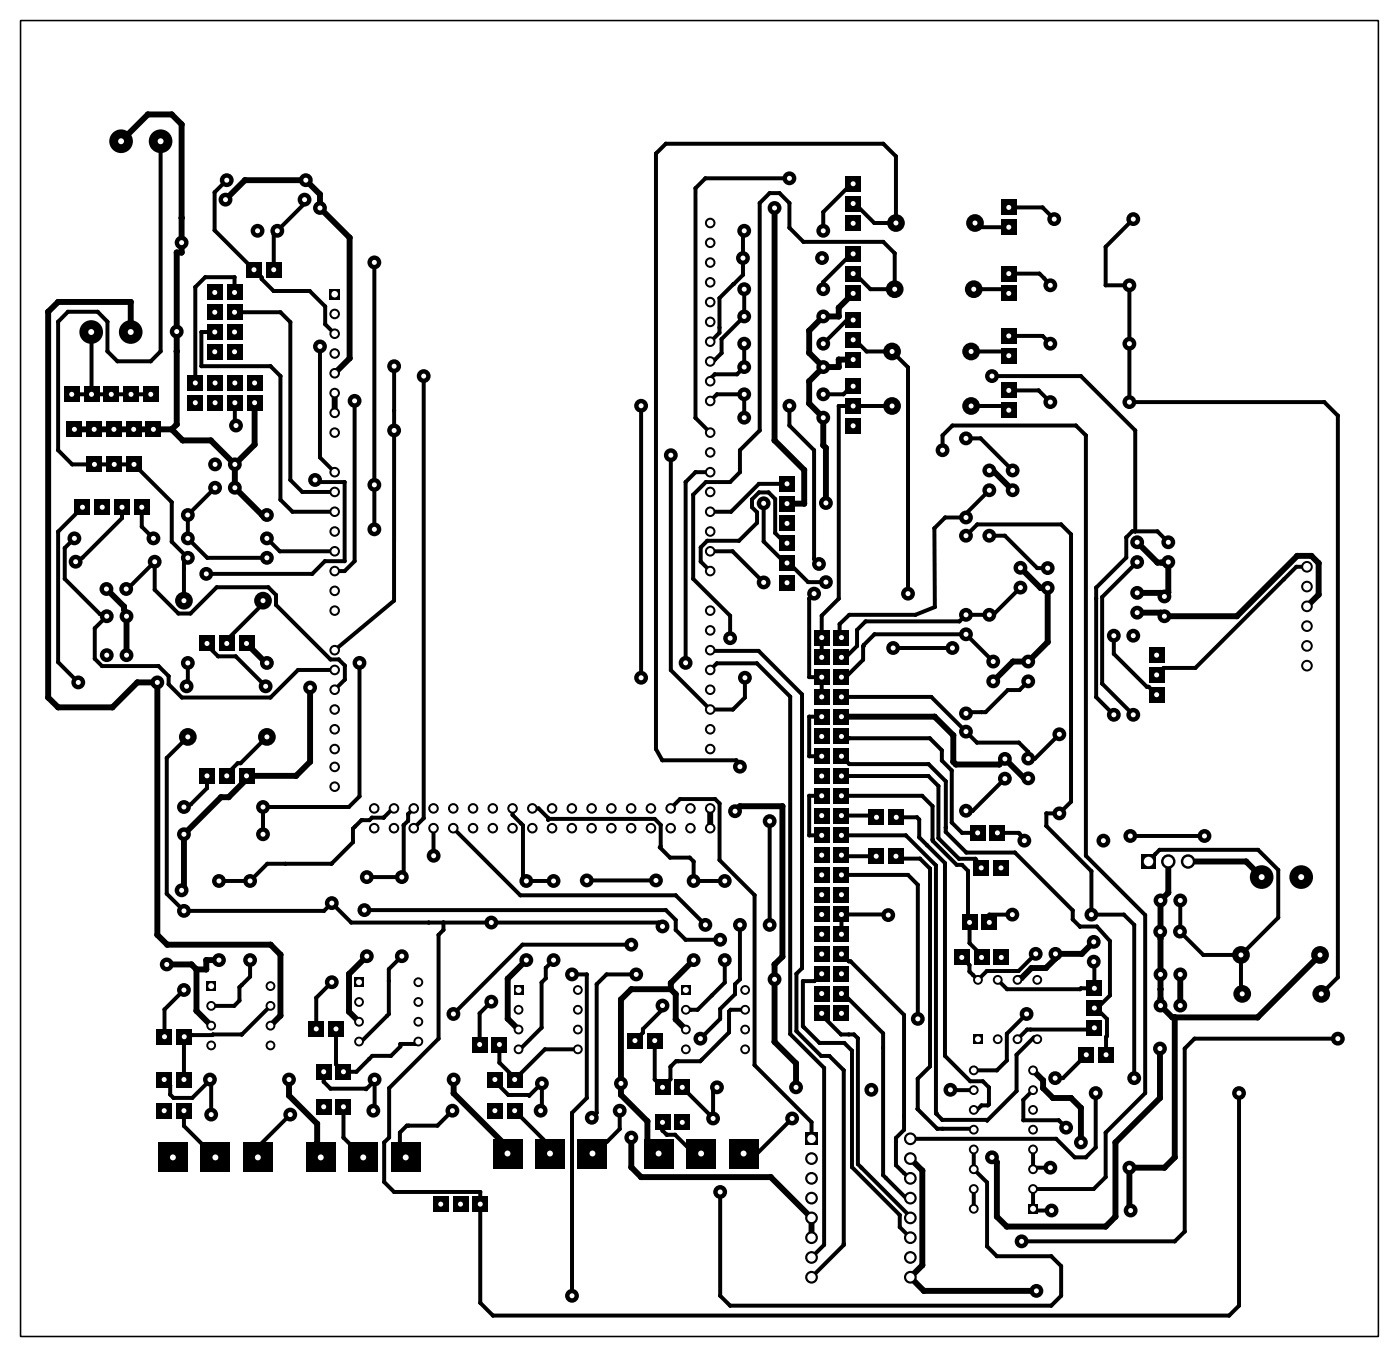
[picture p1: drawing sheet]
<svg xmlns="http://www.w3.org/2000/svg" width="180mm" height="174mm" viewBox="0 0 180 174" stroke-linecap="round" stroke-linejoin="round" font-family="sans-serif">
<g fill="none" stroke="#000" stroke-width=".51">
<path d="M20.6 18.1v27l-1.2 1.3h-4.3l-1.3-1.3v-3.8l-1.3-1.3h-3.8l-1.2 1.3v16.5l1.8 1.8h7.9l4.9 4.9v5.1l2 2-.5 .5v5M29.1 23.1l-1.5 1.6v4.9l6 6v.2l1.6 1.6h4.6l2 2v2.2l1.2 1.3M30.1 37.6v-2h-3.7l-1.3 1.3v12.3M39.1 25.6v.5l-3.9 4v4.5M48.1 33.7v34.3M95.6 37.1v3.5l-2.9 2.9v1.8l-.9 .9h-.3l-.2 .2M95.6 29.6l-.1 .2v5.5l-3 3v4.4l-1.2 1.2M101.4 22.9h-10.8l-1.2 1.3v29.5l1.9 1.9M109.6 35.1h.3l2 2h3.1v-4.6l-1.5-1.4h-10.3l-1.8-1.9v-3.1l-1.2-1.3h-1.3l-1.3 1.3v29.2l-2.5 2.5v2.8l-1.3 1.3h-3.1l-1.6 1.6v10.8l4.7 4.8v2.9M109.6 23.6l-.4 .5h-.2l-3.2 3.1v2.4M109.6 32.6l-.3 .4h-.3l-3.2 3.2v.9M109.6 26.1l.4 .2 2.4 2.3h2.7v-8.5l-1.6-1.6h-27.9l-1.3 1.2v76.5l.8 1.4h9.5l.5 .9"/>
<path d="M125.1 37.1h4l.5 .6M125.3 28.6l.5 .6h3.8M129.6 35.1h4l1.4 1.5M129.6 26.6h4.4l1.5 1.5M145.6 28.1l-3.5 3.6v4.9h3v15h25.1l1.7 1.8v72.1l-2.1 2.1M9.2 50.6h10.2M11.7 42.6l.3 .6-.2 .2v7.2M27.6 42.6h-1.7v4.4h8.9l1.2 1.3v15.9l1.6 1.5h5.4M30.1 40.1h5.9l1.3 1.3v20.2l1.5 1.6h4.2M30.2 51.7v2.8l.1 .1M41.1 44.5v14.2l1.9 1.9M45.6 51.5v20.6l-1.3 1.2h-1.3"/>
<path d="M50.6 47v30.1l-7.6 6.4M54.4 48.3v56.8l-1.2 1.3M82.4 52.1v34.9M86.2 58.5v27.6l5.1 5h2.9l1.5-1.5v-2.6M91.3 51.5l.8-.9h3.5v3M95.6 44.1v3l-.9 1h-2.9l-.3 .3v.4l-.2 .2M101.4 52.1v2.5l3.2 3.2v14l.6 .6M109.6 49.6h-.2l-1 1h-2.6M109.6 43.6l.5 .2 1.3 1.3h3.2l2.1 2.1v29M109.6 41.1h-.8l-3 3M114.6 52.1h-6.8v24.8l-2.2 2.2v5.3M121.1 57.8v-1.9l1.3-1.3h15.9l1.2 1.3v54l7.7 7.6v22.9l-5.1 5.1v5.7l-1.6 1.5h-7.7v2.5l.2 .3h2.1"/>
<path d="M124.1 56.3h1.9l4.1 4.1M124.8 52.1h4.3l.5 .6M124.8 45.1h4.1l.4 .4 .3 .2M127.5 48.3h11.4l7 7v12.9M129.6 50.1h3.9l1.5 1.5M129.6 43.1h4.4l1 1M9.6 69.1l-1.3 1.3v3.9l4.5 4.5 .9 .3-1.5 1.6v3.9l.9 .9h7.3l1.3 1.3v1.1l1.7 1.7h11.4l3.5-3.6h4.7M10.6 65.1l-3.1 3.2v16.7l2.6 2.6M15.7 65.1v1.4l-5.1 5.1-.9 .5M16.2 75.6h.2l3.5-3.5v3.6l3 3.1h1.6l3.3-3.4h6.7l1 1v1.3l7 7h1l.8 .8v1.8l-1.3 1.3M18.2 65.1v2.5l1.5 1.5M27.6 62.6l-3.5 3.5v3l2.5 2.5h7.7"/>
<path d="M33.8 77.1v.4l-4.7 4.7v.4M34.3 69.1l1.7 1.7h7M40.5 61.6l.3 .3h3.5v10.2h-2.6l-1.6 1.6h-13.6M91.3 70.8h2.8l4 4M91.3 60.6h-1.9l-1.3 1.3v23.2M98.1 64.6v4.9l2.5 2.5h.5v.3h.3l2.4 2.5h2.3M101.1 62.1h-3.6l-3.6 3.6h-2.6M101.1 69.8h-.2l-1.3-1.3v-4.4l-.8-.9h-1.3l-.9 .9v1l.7 .7v1.3l-2.3 2.3h-4.1l-.9 .9v1.8l1.3 1.2M104.6 76.2l-.6 .7v10.1h1.6v2.5M124.1 68.8l1.5-1.5h10.8l1.2 1.3v34.4l-1.5 1.5h-1.6v1.6l5.8 5.8v5.6h4.1l1.4 1.3v19.7M127.1 63l-3 3v.5h-2.6l-1.4 1.3v10.2l-2.5 1h-8.5l-1.2 1.1v1.3l.1 .1 .1 .4M127.1 68.8h2l4.2 4.2h1.3"/>
<path d="M131.1 75.5l-3.5 3.5h-3.5l-.8 .8h-12.1l-1.1 1.1v2.1l-1.4 1.4h-.6M146.1 72.2l-4.5 4.5v11.1l4 4M150.1 69.6l-1.4-1.4h-3.2l-.8 .8v2.6l-3.8 3.9v14l2.2 2.3M168 72.8h-1.4l-13 13h-4.1l-.9 .9M24.1 85.1v2.9h.1l-.2 .1M24.1 94.6l-2.7 2.7v17.5l2.2 2.2h18l1-1 2.5 2.5h39.5l.5 .5M26.6 82.6v.3l1.4 1.4h2.3l3.8 3.8M26.6 99.6v1.6l-2.1 2.1-.9 .3M34.3 94.6l-3.4 3.4h-.4l-1.4 1.4v.2M46.2 85.1v17.2l-1.4 1.3h-11v3.5M91.3 83.5l.1 .1h6.1l5.6 5.6v35.1l-.8 .8v7.3l3.2 3.2h1.1l1.8 1.8v22.5l-4.1 4.1M91.3 86l.8-.8h5.2l4.2 4.3v43.3l4.4 4.3v22.8l-1.6 1.6"/>
<path d="M105.6 92h-1.6v5.1h1.6M108.1 97.1l1 1h10.2l2.2 2.2v6.5l2.7 2.7h6.2l7.5 7.4v1.2l.9 .9M108.1 89.5h11.6l5.8 5.9h5.4l1.2 1.2v.8h.9l3.1-3.1M108.1 94.6l1.1 .2h10.3l1.5 1.6v1.3l1.3 1.2v6.7l1.3 1.4h2M108.1 99.7h11.2l1.3 1.2v6.7l2.6 2.7h2.2l.7 1.2M114.8 83.2h7.6M127.6 85l-3.5-3.5h-11.7l-1.4 1.3-.1 1.9-2.2 2.3h-.6M129.1 100l-4.1 4.1h-.9M132.1 87.5l-1.1 1.1h-1.5l-2.8 2.9h-2.4l-.2 .1M143.1 81.6v2.4l4.3 4.2h.2l1 1M46.8 116.9h38.8l1.2 1.2v1.3l1.3 1.3h4.4M50.6 103.8h-.1l-1.2 1.2h-1.5l-.3 .3h-1.1l-1 1.1v1.8l-2.8 2.7h-8.3l-2.2 2.2h-4"/>
<path d="M53.2 103.8l-.8 .7v.9l-.5 .6v6.4l-.3 .2 .3-.1-.1 .1h-4.7M55.7 106.4v3.5M57 118.5v.9l-.6 .7v13.3l-6.4 6.3v6.4l-.6 .6v5.1l1.2 1.3h11.1v14.2l1.6 1.6h94.7l1.2-1.2v-27.3M58.2 106.4l8.7 8.6h19.9l3.8 3.8M65.9 103.8v.9l1.3 1.3v6.7l.4 .4h3.5M68.4 103.8h.8l1.2 1.2v.3l.2-.1h13.5l.8 .7v2.8l-.1 .1 1.3 1.3h2.5l.5 .5v2.5h3.6l.2-.1 .2 .1M75.4 113.1h8.9M86.2 103.8l1.2-1.2h4.5l.6 .6v7.3l4.5 4.5v21.8l7.3 7.3v2.1M95.1 118.8v7l-.6 .6v1.3l-2 1.9v1.2l-2.5 2.6M98.9 105.4v13.4M105.6 102.2h-1.6v5.1h1.6M108.1 102.2h10.4l1.3 1.3 .1 4.5 3 3.1h.7l.8 .7v6.5l.2 .2v2.6l1.5 1.6v.3"/>
<path d="M108.1 112.4h8.6l1.2 1.2v17.2M108.1 107.3h8.3l3.9 3.8v31.9l.8 .8M108.1 109.8l.2 .2h4.3M108.1 104.7h4.3l.2 .3M114.1 117.5v-.1h-6v2.6M115.1 110l.3 .3h2.8l1.3 1.3v25.4l-1.6 1.5v3.9l2.5 2.6h4.6l.1 .1M115.2 105h2.6l.3 .2v2.3l3.3 3.3v24.8l3.3 3.3h1.6l.8 .7v2.2l-.2 .2h-.8l-.5 .5h-.5M121.5 106.3h.1M128.2 107h2.7l.7 1M130.1 117.5h-3v1M138.8 119h2.2l1.6 1.8v7l-1.6 1.7h-.4M138.8 119h.1"/>
<path d="M145.3 107.4h9.5M147.6 110.6l1.4-1.5h12.7l2.6 2.6v6.1l-4.8 4.8M151.7 115.6v3.8l-.3 .3 .2-.1 3 3h4.9M21.1 138.6l.8 .8v1.2l.4 .4h2.4l2.3-2.3v-.1l.1 .2v4.3M23.6 127.1l-2.5 2.5v3.5M32.1 123.3v2.1l-1.3 1.4v1.7l-.7 .7h-3M34.8 129.2l-3.7 3.6-6.4 .1-1 .2-.1 5.5M41.6 137.6v1.3l.9 .9h4.5v.1l1.1-1.1M42.6 126.1l-2 2v4M43.2 132.1v4.6l.9 .9h1.7l2-2h2.4l1.2-1.2v-.3h2l.4-.3M48.1 138.6v3.9l-.1 .1M51.6 122.8l-1.6 1.7v5.7l-3.6 3.6h-.3"/>
<path d="M63.1 128.6l-1.5 1.5v4M63.6 138.6v.3l1.7 1.7h2.6l.1 .1 1.8-1.8h.1l-.3 .2v3.4l-.1 .1M64.2 134.1v2.4l1.6 1.6v.6l.3-.1 3.9-3.8h4.3M71.1 123.3l-1 1v1.3l-.5 .6v5.8l-2.8 2.8h-.2M73.5 125.1h1.9v15.9l-1.9 1.9v23.5M81.1 121.3h-14l-8.8 8.9M81.8 125.1h-3.9l-1.2 1.3v16.5l-.7 .6M85.1 129.1v.5l-2.5 2.6v.4l-1 1M87.7 139.6l3.9 4M92.1 139.6l-.5 .5v3.5M93.1 123.3v2.9l-3.5 3.5h-1.5M95.8 129.7h-1.9l-.2 .2v2.7l-3.7 3.7h-3.1l-.7 .7v1.6l-1.1 1-1-1v-5"/>
<path d="M105.6 130.1v.3l2.5 2.4h1.6l.5 .5v16.2l6.8 6.7v.2M105.6 125.1l-.9 .9h-1.5v5.8l2.1 2.1h3.2l1 1v15l6.1 6.1v1.6l1.4 1.3M108.1 127.6h.3l5.1 5.1v18.2l3.2 3.2h.1l.2-.2M108.1 122.5l1 1h.2l6.9 6.8v14.8l-1.1 1v3.5l1.9 1.7M122.1 140h3M131.9 130.2l-2.5 2.6v3.4l-1.3 1.3h-3M132.8 140l-1.3 1.2v2.7h4.6l.9 .9M133.1 122.5l-2.2 2.2h-4.1l-1.1 1.1-1.1-1v-.9l-1-.9M133.3 133.5l.1-.3h-.6l-2.2 2.3v4.6l-3.7 3.8-.1-.1h-5.7M139.6 135.5l-3 3h-1M140.6 123.5v.1v3.3h-1.7l-.1 .1h-9.4l-1.2-1.2M140.6 132l-.2 .2h-8.4l-1.2 1.3"/>
<path d="M140.9 129.5l1.4 1.4-.2 4.6M159.5 122.6v4.9l.1 .1M171.9 133.4h-18.4l-1.3 1.3v23.5l-1.2 1.2h-19.7M23.6 142.6v2l4.1 4M37.3 143.1l-4.2 4.2v1.6v-.3M44.1 142.1v4l2.6 2.5M58.1 142.6l-1.9 2h-3.9l-.9 .8v2.5l.7 .7M66.1 142.6l4.6 4.6v.9M79.6 142.6v2.4l-1.6 1.6-1.9 1.5M85.1 144.1v1.1l.6 .5h1.1l2.4 2.4h.9M101.8 143.6l-4.5 4.5h-1.7M121.1 143.8h.1"/>
<path d="M125.1 147.6v2.6l1.7 1.7v8.2l1.3 1.2h7l1.3 1.3v3.8l-1.3 1.3h-41.3l-1.3-1.3v-13.3M125.1 152.7v2.5M132.8 147.6v2.6l.2-.2h2M140.8 140.4v7l-1.3 1.2h-1.4l-2.4-2.4h-18.7"/>
</g>
<g fill="#000">
<circle cx="19" cy="14.7" r=".38"/>
<circle cx="22.1" cy="14.7" r=".38"/>
<circle cx="23.3" cy="16" r=".38"/>
<circle cx="84.3" cy="19.7" r=".25"/>
<circle cx="85.6" cy="18.5" r=".25"/>
<circle cx="113.5" cy="18.5" r=".25"/>
<circle cx="7.5" cy="38.8" r=".38"/>
<circle cx="16.8" cy="38.8" r=".38"/>
<circle cx="22.7" cy="32.4" r=".38"/>
<circle cx="23.3" cy="28" r=".38"/>
<circle cx="23.3" cy="32.4" r=".38"/>
<circle cx="25.1" cy="36.9" r=".25"/>
<circle cx="26.4" cy="35.6" r=".25"/>
<circle cx="27.6" cy="29.6" r=".25"/>
<circle cx="27.6" cy="24.7" r=".25"/>
<circle cx="30.1" cy="35.6" r=".25"/>
<circle cx="31.5" cy="23.1" r=".38"/>
<circle cx="33.6" cy="35.6" r=".25"/>
<circle cx="33.6" cy="35.8" r=".25"/>
<circle cx="35.2" cy="37.4" r=".25"/>
<circle cx="35.2" cy="30.1" r=".25"/>
<circle cx="39.1" cy="26.1" r=".25"/>
<circle cx="39.8" cy="37.4" r=".25"/>
<circle cx="41.1" cy="25" r=".38"/>
<circle cx="41.8" cy="39.4" r=".25"/>
<circle cx="44.9" cy="30.5" r=".38"/>
<circle cx="89.4" cy="24.2" r=".25"/>
<circle cx="90.7" cy="22.9" r=".25"/>
<circle cx="92.5" cy="38.3" r=".25"/>
<circle cx="94.2" cy="36.5" r=".25"/>
<circle cx="94.3" cy="36.5" r=".25"/>
<circle cx="95.5" cy="35.3" r=".25"/>
<circle cx="95.5" cy="29.8" r=".25"/>
<circle cx="97.6" cy="26.1" r=".25"/>
<circle cx="98.9" cy="24.8" r=".25"/>
<circle cx="99.5" cy="26.7" r=".38"/>
<circle cx="100.2" cy="24.8" r=".25"/>
<circle cx="101.4" cy="29.2" r=".25"/>
<circle cx="101.4" cy="26.1" r=".25"/>
<circle cx="103.2" cy="31.1" r=".25"/>
<circle cx="105.8" cy="36.2" r=".25"/>
<circle cx="105.8" cy="27.2" r=".25"/>
<circle cx="107.8" cy="39.5" r=".38"/>
<circle cx="109" cy="24.1" r=".25"/>
<circle cx="109" cy="33" r=".25"/>
<circle cx="109.2" cy="24.1" r=".25"/>
<circle cx="109.3" cy="33" r=".25"/>
<circle cx="109.9" cy="35.1" r=".25"/>
<circle cx="109.9" cy="26.3" r=".25"/>
<circle cx="110" cy="26.3" r=".25"/>
<circle cx="111.9" cy="37.1" r=".25"/>
<circle cx="112.4" cy="28.6" r=".25"/>
<circle cx="112.9" cy="28.6" r=".25"/>
<circle cx="113.5" cy="31.1" r=".25"/>
<circle cx="115" cy="32.5" r=".25"/>
<circle cx="115.1" cy="20.1" r=".25"/>
<circle cx="125.8" cy="29.2" r=".25"/>
<circle cx="129.1" cy="37.1" r=".25"/>
<circle cx="133.6" cy="35.1" r=".25"/>
<circle cx="134" cy="26.6" r=".25"/>
<circle cx="134.2" cy="35.7" r=".25"/>
<circle cx="142.1" cy="36.6" r=".25"/>
<circle cx="142.1" cy="31.7" r=".25"/>
<circle cx="6.2" cy="40" r=".38"/>
<circle cx="7.5" cy="57.8" r=".25"/>
<circle cx="7.5" cy="41.3" r=".25"/>
<circle cx="8.7" cy="40" r=".25"/>
<circle cx="9.3" cy="59.6" r=".25"/>
<circle cx="11.8" cy="43.4" r=".25"/>
<circle cx="12" cy="43.2" r=".25"/>
<circle cx="12.5" cy="40" r=".25"/>
<circle cx="13.8" cy="41.3" r=".25"/>
<circle cx="13.8" cy="45.1" r=".25"/>
<circle cx="15.1" cy="46.4" r=".25"/>
<circle cx="19.4" cy="46.4" r=".25"/>
<circle cx="19.7" cy="55.1" r=".38"/>
<circle cx="20.6" cy="45.1" r=".25"/>
<circle cx="22.1" cy="55.1" r=".38"/>
<circle cx="22.7" cy="54.5" r=".38"/>
<circle cx="22.7" cy="45.1" r=".38"/>
<circle cx="23.5" cy="56.6" r=".38"/>
<circle cx="25.9" cy="47" r=".25"/>
<circle cx="25.9" cy="42.6" r=".25"/>
<circle cx="27.1" cy="56.6" r=".38"/>
<circle cx="30.2" cy="54.5" r=".25"/>
<circle cx="32.7" cy="57.1" r=".38"/>
<circle cx="34.8" cy="47" r=".25"/>
<circle cx="36" cy="40.1" r=".25"/>
<circle cx="36" cy="48.3" r=".25"/>
<circle cx="37.3" cy="41.4" r=".25"/>
<circle cx="41.1" cy="58.7" r=".25"/>
<circle cx="41.8" cy="41.6" r=".25"/>
<circle cx="44.9" cy="46" r=".38"/>
<circle cx="50.6" cy="52.7" r=".25"/>
<circle cx="89.4" cy="53.7" r=".25"/>
<circle cx="91.3" cy="43.9" r=".25"/>
<circle cx="91.5" cy="48.5" r=".25"/>
<circle cx="91.5" cy="48.8" r=".25"/>
<circle cx="91.5" cy="46.2" r=".25"/>
<circle cx="91.9" cy="46.2" r=".25"/>
<circle cx="91.9" cy="48.1" r=".25"/>
<circle cx="92.1" cy="50.6" r=".25"/>
<circle cx="92.5" cy="42.7" r=".25"/>
<circle cx="92.5" cy="42.1" r=".25"/>
<circle cx="92.7" cy="43.6" r=".25"/>
<circle cx="92.7" cy="45.4" r=".25"/>
<circle cx="94.7" cy="48.1" r=".25"/>
<circle cx="95.1" cy="57.8" r=".25"/>
<circle cx="95.4" cy="47.4" r=".25"/>
<circle cx="97.6" cy="55.3" r=".25"/>
<circle cx="99.5" cy="56.6" r=".38"/>
<circle cx="101.4" cy="54.6" r=".25"/>
<circle cx="104" cy="49" r=".38"/>
<circle cx="104" cy="45.3" r=".38"/>
<circle cx="104" cy="42.5" r=".38"/>
<circle cx="104" cy="51.8" r=".38"/>
<circle cx="104.6" cy="57.8" r=".25"/>
<circle cx="105.8" cy="57.2" r=".38"/>
<circle cx="106.1" cy="57.5" r=".38"/>
<circle cx="107.8" cy="40.6" r=".38"/>
<circle cx="107.8" cy="47.1" r=".38"/>
<circle cx="107.8" cy="46.2" r=".38"/>
<circle cx="107.8" cy="52.1" r=".25"/>
<circle cx="108.4" cy="50.6" r=".25"/>
<circle cx="108.8" cy="41.1" r=".25"/>
<circle cx="109.4" cy="49.6" r=".25"/>
<circle cx="110" cy="43.8" r=".25"/>
<circle cx="110.1" cy="43.8" r=".25"/>
<circle cx="111.4" cy="45.1" r=".25"/>
<circle cx="116.7" cy="47.2" r=".25"/>
<circle cx="121.1" cy="55.9" r=".25"/>
<circle cx="122.4" cy="54.6" r=".25"/>
<circle cx="126" cy="56.3" r=".25"/>
<circle cx="128.9" cy="45.1" r=".25"/>
<circle cx="129.1" cy="52.1" r=".25"/>
<circle cx="129.3" cy="45.5" r=".25"/>
<circle cx="133.5" cy="50.1" r=".25"/>
<circle cx="134" cy="43.1" r=".25"/>
<circle cx="138.3" cy="54.6" r=".25"/>
<circle cx="138.9" cy="48.3" r=".25"/>
<circle cx="139.5" cy="55.9" r=".25"/>
<circle cx="145.9" cy="55.3" r=".25"/>
<circle cx="170.2" cy="51.6" r=".25"/>
<circle cx="171.9" cy="53.4" r=".25"/>
<circle cx="7.5" cy="68.3" r=".25"/>
<circle cx="8.3" cy="74.3" r=".25"/>
<circle cx="8.3" cy="70.4" r=".25"/>
<circle cx="10.6" cy="71.6" r=".25"/>
<circle cx="12.8" cy="78.8" r=".25"/>
<circle cx="15.7" cy="66.5" r=".25"/>
<circle cx="15.9" cy="78.2" r=".38"/>
<circle cx="15.9" cy="77.9" r=".38"/>
<circle cx="16.4" cy="75.6" r=".25"/>
<circle cx="18.2" cy="67.6" r=".25"/>
<circle cx="19.9" cy="75.7" r=".25"/>
<circle cx="22.1" cy="64.5" r=".25"/>
<circle cx="22.1" cy="69.6" r=".25"/>
<circle cx="22.9" cy="78.8" r=".25"/>
<circle cx="23.6" cy="73.1" r=".25"/>
<circle cx="23.6" cy="72.1" r=".25"/>
<circle cx="24.5" cy="78.8" r=".25"/>
<circle cx="26.6" cy="71.6" r=".25"/>
<circle cx="27.8" cy="75.4" r=".25"/>
<circle cx="33.7" cy="66.1" r=".38"/>
<circle cx="33.8" cy="77.5" r=".25"/>
<circle cx="34.5" cy="75.4" r=".25"/>
<circle cx="35.5" cy="76.4" r=".25"/>
<circle cx="35.5" cy="77.7" r=".25"/>
<circle cx="36" cy="70.8" r=".25"/>
<circle cx="36" cy="64.2" r=".25"/>
<circle cx="37.3" cy="61.6" r=".25"/>
<circle cx="37.6" cy="65.7" r=".25"/>
<circle cx="38.8" cy="63.2" r=".25"/>
<circle cx="40.1" cy="73.7" r=".25"/>
<circle cx="40.8" cy="61.9" r=".25"/>
<circle cx="41.7" cy="72.1" r=".25"/>
<circle cx="44.3" cy="73.3" r=".25"/>
<circle cx="44.3" cy="61.9" r=".25"/>
<circle cx="44.3" cy="72.1" r=".25"/>
<circle cx="45.6" cy="72.1" r=".25"/>
<circle cx="50.6" cy="77.1" r=".25"/>
<circle cx="88.1" cy="61.9" r=".25"/>
<circle cx="89.1" cy="63.5" r=".25"/>
<circle cx="89.1" cy="74.3" r=".25"/>
<circle cx="89.4" cy="60.6" r=".25"/>
<circle cx="90.1" cy="72.1" r=".25"/>
<circle cx="90.1" cy="70.3" r=".25"/>
<circle cx="90.7" cy="61.9" r=".25"/>
<circle cx="90.9" cy="69.5" r=".25"/>
<circle cx="93.8" cy="61.9" r=".25"/>
<circle cx="93.8" cy="79.1" r=".25"/>
<circle cx="94" cy="65.7" r=".25"/>
<circle cx="94.1" cy="70.8" r=".25"/>
<circle cx="95" cy="69.5" r=".25"/>
<circle cx="95.1" cy="60.6" r=".25"/>
<circle cx="96.6" cy="65.1" r=".25"/>
<circle cx="96.6" cy="64.1" r=".25"/>
<circle cx="97.3" cy="65.8" r=".25"/>
<circle cx="97.3" cy="67.1" r=".25"/>
<circle cx="97.5" cy="62.1" r=".25"/>
<circle cx="97.5" cy="63.2" r=".25"/>
<circle cx="98.1" cy="69.5" r=".25"/>
<circle cx="98.8" cy="63.2" r=".25"/>
<circle cx="99.6" cy="68.5" r=".25"/>
<circle cx="99.6" cy="64.1" r=".25"/>
<circle cx="100.6" cy="72" r=".25"/>
<circle cx="100.9" cy="69.8" r=".25"/>
<circle cx="101.1" cy="72" r=".25"/>
<circle cx="101.4" cy="72.3" r=".25"/>
<circle cx="103.3" cy="60.4" r=".38"/>
<circle cx="103.3" cy="64.7" r=".38"/>
<circle cx="103.8" cy="74.8" r=".25"/>
<circle cx="104" cy="76.9" r=".25"/>
<circle cx="104.6" cy="71.8" r=".25"/>
<circle cx="105.6" cy="79.1" r=".25"/>
<circle cx="107.8" cy="76.9" r=".25"/>
<circle cx="109.1" cy="79" r=".25"/>
<circle cx="111.2" cy="79.8" r=".25"/>
<circle cx="117.6" cy="79" r=".25"/>
<circle cx="120.1" cy="67.8" r=".25"/>
<circle cx="120.1" cy="78" r=".25"/>
<circle cx="121.5" cy="66.5" r=".25"/>
<circle cx="123.3" cy="79.8" r=".25"/>
<circle cx="124.1" cy="66" r=".25"/>
<circle cx="125.6" cy="67.3" r=".25"/>
<circle cx="127.6" cy="60.4" r=".38"/>
<circle cx="127.6" cy="79" r=".25"/>
<circle cx="129.1" cy="68.8" r=".25"/>
<circle cx="133.3" cy="73" r=".25"/>
<circle cx="133.7" cy="75.5" r=".38"/>
<circle cx="136.4" cy="67.3" r=".25"/>
<circle cx="137.6" cy="68.6" r=".25"/>
<circle cx="140.9" cy="75.5" r=".25"/>
<circle cx="140.9" cy="76.9" r=".25"/>
<circle cx="141.6" cy="76.7" r=".25"/>
<circle cx="144.7" cy="69" r=".25"/>
<circle cx="144.7" cy="71.6" r=".25"/>
<circle cx="145.5" cy="68.2" r=".25"/>
<circle cx="145.9" cy="68.2" r=".25"/>
<circle cx="148.7" cy="68.2" r=".25"/>
<circle cx="148.7" cy="72.2" r=".38"/>
<circle cx="149.2" cy="76.1" r=".38"/>
<circle cx="149.2" cy="78.7" r=".38"/>
<circle cx="149.2" cy="72.2" r=".38"/>
<circle cx="150.1" cy="76.1" r=".38"/>
<circle cx="158.9" cy="79.1" r=".38"/>
<circle cx="165" cy="74.4" r=".25"/>
<circle cx="166.6" cy="72.8" r=".25"/>
<circle cx="166.7" cy="71.4" r=".38"/>
<circle cx="168.5" cy="71.4" r=".38"/>
<circle cx="169.5" cy="76.4" r=".38"/>
<circle cx="169.5" cy="72.3" r=".38"/>
<circle cx="6.2" cy="89.6" r=".38"/>
<circle cx="7.5" cy="90.8" r=".38"/>
<circle cx="7.5" cy="85" r=".25"/>
<circle cx="12.2" cy="80.7" r=".25"/>
<circle cx="12.2" cy="84.6" r=".25"/>
<circle cx="13.1" cy="85.5" r=".25"/>
<circle cx="14.4" cy="90.8" r=".38"/>
<circle cx="17.6" cy="87.6" r=".38"/>
<circle cx="20.4" cy="85.5" r=".25"/>
<circle cx="21.4" cy="97.3" r=".25"/>
<circle cx="21.7" cy="87.9" r=".25"/>
<circle cx="21.7" cy="86.8" r=".25"/>
<circle cx="23.4" cy="89.6" r=".25"/>
<circle cx="24.1" cy="88" r=".25"/>
<circle cx="24.2" cy="88.1" r=".25"/>
<circle cx="26.6" cy="82.9" r=".25"/>
<circle cx="28" cy="84.3" r=".25"/>
<circle cx="29.1" cy="99.4" r=".25"/>
<circle cx="29.1" cy="82.2" r=".25"/>
<circle cx="30.3" cy="84.3" r=".25"/>
<circle cx="30.5" cy="98" r=".25"/>
<circle cx="30.9" cy="98" r=".25"/>
<circle cx="34.4" cy="85.3" r=".38"/>
<circle cx="34.6" cy="85.3" r=".38"/>
<circle cx="34.8" cy="89.6" r=".25"/>
<circle cx="38" cy="99.6" r=".38"/>
<circle cx="38.3" cy="86" r=".25"/>
<circle cx="39.8" cy="97.8" r=".38"/>
<circle cx="42.5" cy="84.7" r=".25"/>
<circle cx="43.5" cy="84.7" r=".25"/>
<circle cx="44.3" cy="85.5" r=".25"/>
<circle cx="44.3" cy="87.3" r=".25"/>
<circle cx="84.3" cy="96.2" r=".25"/>
<circle cx="85.1" cy="97.6" r=".25"/>
<circle cx="86.2" cy="86.1" r=".25"/>
<circle cx="91.4" cy="83.6" r=".25"/>
<circle cx="92.1" cy="85.2" r=".25"/>
<circle cx="94.2" cy="91.1" r=".25"/>
<circle cx="94.6" cy="97.6" r=".25"/>
<circle cx="95.1" cy="98.5" r=".25"/>
<circle cx="95.7" cy="89.6" r=".25"/>
<circle cx="97.3" cy="85.2" r=".25"/>
<circle cx="97.5" cy="83.6" r=".25"/>
<circle cx="101.5" cy="89.5" r=".25"/>
<circle cx="103.1" cy="89.2" r=".25"/>
<circle cx="104" cy="97.1" r=".25"/>
<circle cx="104" cy="87" r=".25"/>
<circle cx="104" cy="92" r=".25"/>
<circle cx="107.9" cy="80.1" r=".25"/>
<circle cx="107.9" cy="81.4" r=".25"/>
<circle cx="108" cy="81.5" r=".25"/>
<circle cx="108.7" cy="84.4" r=".25"/>
<circle cx="108.7" cy="87" r=".25"/>
<circle cx="109.1" cy="98.1" r=".25"/>
<circle cx="109.2" cy="94.8" r=".25"/>
<circle cx="110.1" cy="80.9" r=".25"/>
<circle cx="110.1" cy="83" r=".25"/>
<circle cx="110.9" cy="83" r=".25"/>
<circle cx="110.9" cy="84.7" r=".25"/>
<circle cx="111" cy="82.8" r=".25"/>
<circle cx="111" cy="82.9" r=".25"/>
<circle cx="112.4" cy="81.5" r=".25"/>
<circle cx="119.3" cy="99.7" r=".25"/>
<circle cx="119.3" cy="98.1" r=".25"/>
<circle cx="119.5" cy="94.8" r=".25"/>
<circle cx="119.7" cy="89.5" r=".25"/>
<circle cx="120.1" cy="92" r=".38"/>
<circle cx="121" cy="97.7" r=".25"/>
<circle cx="121" cy="96.4" r=".25"/>
<circle cx="122.3" cy="98.9" r=".25"/>
<circle cx="122.5" cy="94.4" r=".38"/>
<circle cx="122.5" cy="97.8" r=".38"/>
<circle cx="122.8" cy="98.2" r=".38"/>
<circle cx="124.3" cy="91.5" r=".25"/>
<circle cx="125.5" cy="95.4" r=".25"/>
<circle cx="126.1" cy="91.5" r=".25"/>
<circle cx="126.7" cy="91.5" r=".25"/>
<circle cx="128.4" cy="98.2" r=".38"/>
<circle cx="129.5" cy="88.6" r=".25"/>
<circle cx="130.2" cy="85" r=".38"/>
<circle cx="130.9" cy="95.4" r=".25"/>
<circle cx="131" cy="88.6" r=".25"/>
<circle cx="131.6" cy="100" r=".38"/>
<circle cx="132.1" cy="96.6" r=".25"/>
<circle cx="133" cy="97.4" r=".25"/>
<circle cx="134.6" cy="82.5" r=".38"/>
<circle cx="140.9" cy="89.5" r=".25"/>
<circle cx="141.6" cy="87.8" r=".25"/>
<circle cx="143.1" cy="84" r=".25"/>
<circle cx="147.4" cy="88.2" r=".25"/>
<circle cx="147.6" cy="88.2" r=".25"/>
<circle cx="149.5" cy="85.8" r=".25"/>
<circle cx="153.6" cy="85.8" r=".25"/>
<circle cx="21.4" cy="114.8" r=".25"/>
<circle cx="23.6" cy="114" r=".38"/>
<circle cx="24.5" cy="103.3" r=".25"/>
<circle cx="26.6" cy="101.2" r=".25"/>
<circle cx="28.4" cy="102.4" r=".38"/>
<circle cx="29.4" cy="102.4" r=".38"/>
<circle cx="31.7" cy="100.1" r=".38"/>
<circle cx="32.6" cy="112.6" r=".25"/>
<circle cx="34.3" cy="110.9" r=".25"/>
<circle cx="36.7" cy="110.9" r=".25"/>
<circle cx="41.6" cy="117" r=".25"/>
<circle cx="42.6" cy="110.9" r=".25"/>
<circle cx="42.7" cy="110.9" r=".25"/>
<circle cx="44.8" cy="103.6" r=".25"/>
<circle cx="45.1" cy="118.5" r=".25"/>
<circle cx="45.4" cy="106.4" r=".25"/>
<circle cx="45.4" cy="108.2" r=".25"/>
<circle cx="45.4" cy="108" r=".25"/>
<circle cx="45.6" cy="106.1" r=".25"/>
<circle cx="46.2" cy="102.3" r=".25"/>
<circle cx="46.4" cy="105.3" r=".25"/>
<circle cx="46.6" cy="105.3" r=".25"/>
<circle cx="47.5" cy="105.3" r=".25"/>
<circle cx="47.8" cy="105" r=".25"/>
<circle cx="49.3" cy="105" r=".25"/>
<circle cx="50.5" cy="103.8" r=".25"/>
<circle cx="51.8" cy="112.6" r=".25"/>
<circle cx="51.9" cy="112.4" r=".25"/>
<circle cx="51.9" cy="106" r=".25"/>
<circle cx="51.9" cy="112.5" r=".25"/>
<circle cx="52.4" cy="105.4" r=".25"/>
<circle cx="52.4" cy="104.5" r=".25"/>
<circle cx="54.4" cy="105.1" r=".25"/>
<circle cx="55.1" cy="118.5" r=".25"/>
<circle cx="55.7" cy="109.9" r=".25"/>
<circle cx="57" cy="119.4" r=".25"/>
<circle cx="57" cy="118.5" r=".25"/>
<circle cx="65.9" cy="104.7" r=".25"/>
<circle cx="66.9" cy="115" r=".25"/>
<circle cx="66.9" cy="105.7" r=".25"/>
<circle cx="67.2" cy="112.7" r=".25"/>
<circle cx="67.2" cy="106" r=".25"/>
<circle cx="69.2" cy="103.8" r=".25"/>
<circle cx="70.4" cy="105.3" r=".25"/>
<circle cx="70.4" cy="105" r=".25"/>
<circle cx="70.6" cy="105.2" r=".25"/>
<circle cx="81.6" cy="105.2" r=".25"/>
<circle cx="84.1" cy="105.2" r=".25"/>
<circle cx="84.6" cy="118.5" r=".25"/>
<circle cx="84.8" cy="108.8" r=".25"/>
<circle cx="84.9" cy="108.7" r=".25"/>
<circle cx="84.9" cy="105.9" r=".25"/>
<circle cx="85.6" cy="116.9" r=".25"/>
<circle cx="86.1" cy="110.1" r=".25"/>
<circle cx="86.8" cy="118.1" r=".25"/>
<circle cx="86.8" cy="115" r=".25"/>
<circle cx="86.8" cy="119.4" r=".25"/>
<circle cx="87.4" cy="102.6" r=".25"/>
<circle cx="88.6" cy="110.1" r=".25"/>
<circle cx="89.1" cy="110.6" r=".25"/>
<circle cx="91.9" cy="102.6" r=".25"/>
<circle cx="92.5" cy="110.5" r=".25"/>
<circle cx="92.5" cy="103.2" r=".25"/>
<circle cx="92.7" cy="113.1" r=".25"/>
<circle cx="92.9" cy="113" r=".25"/>
<circle cx="95.1" cy="103.5" r=".38"/>
<circle cx="97" cy="115" r=".25"/>
<circle cx="100.5" cy="103.5" r=".38"/>
<circle cx="104" cy="102.2" r=".25"/>
<circle cx="104" cy="107.3" r=".25"/>
<circle cx="108.3" cy="110" r=".25"/>
<circle cx="112.4" cy="104.7" r=".25"/>
<circle cx="114.1" cy="117.4" r=".25"/>
<circle cx="115.4" cy="110.3" r=".25"/>
<circle cx="116.4" cy="107.3" r=".25"/>
<circle cx="116.7" cy="112.4" r=".25"/>
<circle cx="117.8" cy="105" r=".25"/>
<circle cx="117.9" cy="113.6" r=".25"/>
<circle cx="118.1" cy="107.5" r=".25"/>
<circle cx="118.1" cy="105.2" r=".25"/>
<circle cx="118.2" cy="110.3" r=".25"/>
<circle cx="118.5" cy="102.2" r=".25"/>
<circle cx="119.1" cy="108.6" r=".25"/>
<circle cx="119.5" cy="111.6" r=".25"/>
<circle cx="119.8" cy="103.5" r=".25"/>
<circle cx="119.8" cy="107.8" r=".25"/>
<circle cx="119.9" cy="108" r=".25"/>
<circle cx="119.9" cy="107.9" r=".25"/>
<circle cx="120.3" cy="111.1" r=".25"/>
<circle cx="120.6" cy="100.9" r=".25"/>
<circle cx="120.6" cy="107.6" r=".25"/>
<circle cx="121.4" cy="111.2" r=".25"/>
<circle cx="121.4" cy="110.8" r=".25"/>
<circle cx="121.5" cy="106.3" r=".25"/>
<circle cx="121.5" cy="106.8" r=".25"/>
<circle cx="121.5" cy="100.3" r=".25"/>
<circle cx="122.3" cy="105.6" r=".25"/>
<circle cx="122.9" cy="111.1" r=".25"/>
<circle cx="123.2" cy="110.3" r=".25"/>
<circle cx="123.6" cy="111.1" r=".25"/>
<circle cx="123.6" cy="107" r=".25"/>
<circle cx="124.2" cy="109.5" r=".25"/>
<circle cx="124.4" cy="111.8" r=".25"/>
<circle cx="124.4" cy="118.3" r=".25"/>
<circle cx="125" cy="104.1" r=".25"/>
<circle cx="125.4" cy="110.3" r=".25"/>
<circle cx="127.1" cy="117.5" r=".25"/>
<circle cx="130.4" cy="109.5" r=".25"/>
<circle cx="130.9" cy="107" r=".25"/>
<circle cx="131" cy="107.1" r=".25"/>
<circle cx="134.5" cy="106.1" r=".25"/>
<circle cx="134.5" cy="104.5" r=".25"/>
<circle cx="137.6" cy="103" r=".25"/>
<circle cx="137.9" cy="118.1" r=".25"/>
<circle cx="137.9" cy="116.9" r=".25"/>
<circle cx="138.8" cy="119" r=".25"/>
<circle cx="139.5" cy="109.9" r=".25"/>
<circle cx="140.3" cy="111.9" r=".25"/>
<circle cx="141" cy="119" r=".25"/>
<circle cx="144.4" cy="117.5" r=".25"/>
<circle cx="145.8" cy="118.8" r=".25"/>
<circle cx="147.2" cy="117.5" r=".25"/>
<circle cx="148.4" cy="109.7" r=".25"/>
<circle cx="149" cy="109.1" r=".25"/>
<circle cx="149.1" cy="119.6" r=".38"/>
<circle cx="150.1" cy="114.6" r=".38"/>
<circle cx="151.4" cy="119.7" r=".25"/>
<circle cx="151.7" cy="119.4" r=".25"/>
<circle cx="160.1" cy="110.6" r=".38"/>
<circle cx="161.7" cy="109.1" r=".25"/>
<circle cx="164.3" cy="117.8" r=".25"/>
<circle cx="164.3" cy="111.7" r=".25"/>
<circle cx="20.2" cy="120.1" r=".38"/>
<circle cx="21.1" cy="129.6" r=".25"/>
<circle cx="21.5" cy="121.3" r=".38"/>
<circle cx="21.9" cy="139.4" r=".25"/>
<circle cx="23.6" cy="133.2" r=".25"/>
<circle cx="24.6" cy="123.9" r=".38"/>
<circle cx="24.7" cy="132.9" r=".25"/>
<circle cx="25.2" cy="129.8" r=".38"/>
<circle cx="25.2" cy="124.5" r=".38"/>
<circle cx="26.5" cy="123.3" r=".38"/>
<circle cx="26.5" cy="124.5" r=".38"/>
<circle cx="27" cy="138.7" r=".25"/>
<circle cx="27.1" cy="138.8" r=".25"/>
<circle cx="27.3" cy="132.9" r=".25"/>
<circle cx="27.4" cy="132.8" r=".25"/>
<circle cx="30.1" cy="129.2" r=".25"/>
<circle cx="30.8" cy="126.8" r=".25"/>
<circle cx="30.8" cy="128.5" r=".25"/>
<circle cx="31" cy="126.5" r=".25"/>
<circle cx="31" cy="132.8" r=".25"/>
<circle cx="31.1" cy="132.8" r=".25"/>
<circle cx="32.1" cy="125.4" r=".25"/>
<circle cx="34.8" cy="121.3" r=".38"/>
<circle cx="36" cy="122.6" r=".38"/>
<circle cx="36" cy="130.4" r=".38"/>
<circle cx="40.6" cy="128.1" r=".25"/>
<circle cx="41.6" cy="138.9" r=".25"/>
<circle cx="42.5" cy="139.8" r=".25"/>
<circle cx="43.2" cy="136.7" r=".25"/>
<circle cx="44.8" cy="129.9" r=".38"/>
<circle cx="44.8" cy="125.1" r=".38"/>
<circle cx="45.8" cy="137.6" r=".25"/>
<circle cx="46.4" cy="133.8" r=".25"/>
<circle cx="47" cy="139.8" r=".25"/>
<circle cx="47" cy="139.9" r=".25"/>
<circle cx="47.4" cy="136" r=".25"/>
<circle cx="47.8" cy="135.6" r=".25"/>
<circle cx="48.1" cy="138.8" r=".25"/>
<circle cx="49.7" cy="130.5" r=".25"/>
<circle cx="50" cy="130.2" r=".25"/>
<circle cx="50" cy="124.5" r=".25"/>
<circle cx="50" cy="126" r=".25"/>
<circle cx="50" cy="139.7" r=".25"/>
<circle cx="50.2" cy="135.6" r=".25"/>
<circle cx="51.4" cy="134.4" r=".25"/>
<circle cx="51.4" cy="134.1" r=".25"/>
<circle cx="53.4" cy="134.1" r=".25"/>
<circle cx="56.4" cy="120.1" r=".25"/>
<circle cx="56.4" cy="133.4" r=".25"/>
<circle cx="61.6" cy="130.1" r=".25"/>
<circle cx="63.6" cy="138.9" r=".25"/>
<circle cx="64.2" cy="136.5" r=".25"/>
<circle cx="65.2" cy="130.8" r=".38"/>
<circle cx="65.2" cy="125.7" r=".38"/>
<circle cx="65.8" cy="138.1" r=".25"/>
<circle cx="65.8" cy="138.7" r=".25"/>
<circle cx="66.8" cy="134.8" r=".25"/>
<circle cx="67.1" cy="121.3" r=".25"/>
<circle cx="69.6" cy="132" r=".25"/>
<circle cx="69.6" cy="126.2" r=".25"/>
<circle cx="69.8" cy="138.9" r=".25"/>
<circle cx="69.9" cy="138.9" r=".25"/>
<circle cx="70" cy="134.8" r=".25"/>
<circle cx="70.1" cy="125.6" r=".25"/>
<circle cx="70.1" cy="124.3" r=".25"/>
<circle cx="75.4" cy="125.1" r=".25"/>
<circle cx="76.7" cy="126.4" r=".25"/>
<circle cx="77.9" cy="125.1" r=".25"/>
<circle cx="79.8" cy="128.4" r=".38"/>
<circle cx="81.1" cy="127" r=".38"/>
<circle cx="82.6" cy="132.6" r=".25"/>
<circle cx="82.6" cy="132.2" r=".25"/>
<circle cx="84.1" cy="138.6" r=".25"/>
<circle cx="85.1" cy="129.6" r=".25"/>
<circle cx="86.2" cy="138.6" r=".25"/>
<circle cx="86.2" cy="137" r=".25"/>
<circle cx="86.2" cy="127" r=".38"/>
<circle cx="86.2" cy="126.2" r=".38"/>
<circle cx="86.3" cy="136.9" r=".25"/>
<circle cx="86.8" cy="127.7" r=".38"/>
<circle cx="86.8" cy="130.9" r=".38"/>
<circle cx="86.9" cy="136.3" r=".25"/>
<circle cx="87.2" cy="136.3" r=".25"/>
<circle cx="88.1" cy="120.7" r=".25"/>
<circle cx="88.8" cy="129.7" r=".25"/>
<circle cx="89.6" cy="129.7" r=".25"/>
<circle cx="90" cy="136.3" r=".25"/>
<circle cx="90.2" cy="136.1" r=".25"/>
<circle cx="91.5" cy="127.8" r=".25"/>
<circle cx="92.5" cy="130.8" r=".25"/>
<circle cx="92.5" cy="129.6" r=".25"/>
<circle cx="93.1" cy="126.2" r=".25"/>
<circle cx="93.7" cy="132.6" r=".25"/>
<circle cx="93.7" cy="129.9" r=".25"/>
<circle cx="93.9" cy="129.7" r=".25"/>
<circle cx="94.5" cy="126.4" r=".25"/>
<circle cx="94.5" cy="127.7" r=".25"/>
<circle cx="95.1" cy="125.8" r=".25"/>
<circle cx="97" cy="136.8" r=".25"/>
<circle cx="99.5" cy="133.8" r=".38"/>
<circle cx="99.5" cy="123.9" r=".38"/>
<circle cx="100.5" cy="122.9" r=".38"/>
<circle cx="101.5" cy="132.8" r=".25"/>
<circle cx="102.3" cy="136.6" r=".38"/>
<circle cx="102.3" cy="125.1" r=".25"/>
<circle cx="102.3" cy="132.4" r=".25"/>
<circle cx="103.1" cy="124.3" r=".25"/>
<circle cx="103.2" cy="131.8" r=".25"/>
<circle cx="103.2" cy="126" r=".25"/>
<circle cx="103.3" cy="132" r=".25"/>
<circle cx="104.7" cy="126" r=".25"/>
<circle cx="105.3" cy="133.9" r=".25"/>
<circle cx="105.5" cy="135.6" r=".25"/>
<circle cx="105.6" cy="130.4" r=".25"/>
<circle cx="105.9" cy="137.1" r=".25"/>
<circle cx="106.6" cy="135.6" r=".25"/>
<circle cx="108.1" cy="132.8" r=".25"/>
<circle cx="108.4" cy="127.6" r=".25"/>
<circle cx="108.4" cy="137.4" r=".25"/>
<circle cx="108.5" cy="133.9" r=".25"/>
<circle cx="109.1" cy="132.8" r=".25"/>
<circle cx="109.1" cy="123.5" r=".25"/>
<circle cx="109.3" cy="123.5" r=".25"/>
<circle cx="109.5" cy="134.9" r=".25"/>
<circle cx="109.7" cy="132.8" r=".25"/>
<circle cx="110.2" cy="133.3" r=".25"/>
<circle cx="113.5" cy="132.7" r=".25"/>
<circle cx="113.5" cy="134.5" r=".25"/>
<circle cx="116.2" cy="130.3" r=".25"/>
<circle cx="117.9" cy="138.5" r=".25"/>
<circle cx="119.5" cy="137" r=".25"/>
<circle cx="121.4" cy="135.6" r=".25"/>
<circle cx="122.2" cy="140" r=".25"/>
<circle cx="124.6" cy="124.8" r=".25"/>
<circle cx="124.6" cy="123.9" r=".25"/>
<circle cx="124.6" cy="121.1" r=".25"/>
<circle cx="124.7" cy="138.9" r=".25"/>
<circle cx="125" cy="125.2" r=".25"/>
<circle cx="126.1" cy="122.7" r=".25"/>
<circle cx="126.3" cy="138.9" r=".25"/>
<circle cx="126.8" cy="124.7" r=".25"/>
<circle cx="127.1" cy="139.6" r=".25"/>
<circle cx="128.1" cy="137.5" r=".25"/>
<circle cx="129.4" cy="132.8" r=".25"/>
<circle cx="129.4" cy="136.2" r=".25"/>
<circle cx="129.4" cy="127" r=".25"/>
<circle cx="130.6" cy="135.5" r=".25"/>
<circle cx="130.9" cy="124.7" r=".25"/>
<circle cx="131" cy="125.6" r=".38"/>
<circle cx="131.3" cy="125.6" r=".38"/>
<circle cx="132" cy="132.2" r=".25"/>
<circle cx="132.4" cy="132.2" r=".25"/>
<circle cx="132.5" cy="124.3" r=".38"/>
<circle cx="132.8" cy="133.2" r=".25"/>
<circle cx="133.4" cy="133.2" r=".25"/>
<circle cx="134" cy="139.7" r=".38"/>
<circle cx="134" cy="138.7" r=".38"/>
<circle cx="134.4" cy="124.3" r=".38"/>
<circle cx="135.6" cy="123.1" r=".38"/>
<circle cx="136.6" cy="138.5" r=".25"/>
<circle cx="138.8" cy="127" r=".25"/>
<circle cx="138.9" cy="126.9" r=".25"/>
<circle cx="139" cy="122.5" r=".38"/>
<circle cx="140.4" cy="132.2" r=".25"/>
<circle cx="140.6" cy="123.6" r=".25"/>
<circle cx="140.9" cy="129.5" r=".25"/>
<circle cx="141" cy="129.5" r=".25"/>
<circle cx="142.1" cy="133.2" r=".25"/>
<circle cx="142.3" cy="133" r=".25"/>
<circle cx="142.3" cy="130.9" r=".25"/>
<circle cx="142.6" cy="120.8" r=".25"/>
<circle cx="142.6" cy="127.8" r=".25"/>
<circle cx="149.1" cy="127" r=".38"/>
<circle cx="149.1" cy="120.5" r=".38"/>
<circle cx="149.1" cy="128.2" r=".38"/>
<circle cx="150.7" cy="130.7" r=".38"/>
<circle cx="151" cy="130.7" r=".38"/>
<circle cx="152.2" cy="134.7" r=".25"/>
<circle cx="153.5" cy="133.4" r=".25"/>
<circle cx="154.6" cy="122.6" r=".25"/>
<circle cx="159.5" cy="127.5" r=".25"/>
<circle cx="161.6" cy="130.7" r=".38"/>
<circle cx="171.9" cy="125.5" r=".25"/>
<circle cx="21.9" cy="140.6" r=".25"/>
<circle cx="22.3" cy="141" r=".25"/>
<circle cx="23.6" cy="144.6" r=".25"/>
<circle cx="24.7" cy="141" r=".25"/>
<circle cx="33.1" cy="148.9" r=".25"/>
<circle cx="33.1" cy="147.3" r=".25"/>
<circle cx="37.1" cy="140.7" r=".38"/>
<circle cx="40.8" cy="144.3" r=".38"/>
<circle cx="40.8" cy="146.7" r=".38"/>
<circle cx="44.1" cy="146.1" r=".25"/>
<circle cx="48.1" cy="142.5" r=".25"/>
<circle cx="49.4" cy="151.8" r=".25"/>
<circle cx="49.4" cy="146.7" r=".25"/>
<circle cx="50" cy="146.1" r=".25"/>
<circle cx="50.6" cy="153.1" r=".25"/>
<circle cx="51.4" cy="147.9" r=".25"/>
<circle cx="51.4" cy="145.4" r=".25"/>
<circle cx="52.3" cy="144.6" r=".25"/>
<circle cx="52.5" cy="144.6" r=".25"/>
<circle cx="56.2" cy="144.6" r=".25"/>
<circle cx="58.3" cy="140.4" r=".38"/>
<circle cx="61.7" cy="153.1" r=".25"/>
<circle cx="65.2" cy="147.3" r=".38"/>
<circle cx="65.3" cy="140.6" r=".25"/>
<circle cx="65.8" cy="140.6" r=".25"/>
<circle cx="67.9" cy="140.6" r=".25"/>
<circle cx="68" cy="140.7" r=".25"/>
<circle cx="69.6" cy="142.5" r=".25"/>
<circle cx="70.7" cy="147.2" r=".25"/>
<circle cx="73.5" cy="142.9" r=".25"/>
<circle cx="75.4" cy="141" r=".25"/>
<circle cx="76.7" cy="142.9" r=".25"/>
<circle cx="78" cy="146.6" r=".25"/>
<circle cx="79.6" cy="145" r=".25"/>
<circle cx="79.8" cy="140.6" r=".38"/>
<circle cx="81.1" cy="149.9" r=".38"/>
<circle cx="82.4" cy="151.2" r=".38"/>
<circle cx="83.2" cy="147" r=".38"/>
<circle cx="83.2" cy="144" r=".38"/>
<circle cx="84.2" cy="148" r=".38"/>
<circle cx="85.1" cy="145.2" r=".25"/>
<circle cx="85.2" cy="145.2" r=".25"/>
<circle cx="85.7" cy="145.7" r=".25"/>
<circle cx="85.8" cy="145.7" r=".25"/>
<circle cx="86.8" cy="145.7" r=".25"/>
<circle cx="89.2" cy="148.1" r=".25"/>
<circle cx="91.6" cy="140.1" r=".25"/>
<circle cx="91.6" cy="143.6" r=".25"/>
<circle cx="91.6" cy="142.7" r=".25"/>
<circle cx="97.3" cy="148.1" r=".25"/>
<circle cx="99" cy="151.2" r=".38"/>
<circle cx="104.3" cy="144.1" r=".25"/>
<circle cx="105.9" cy="159.9" r=".25"/>
<circle cx="108.4" cy="159.9" r=".25"/>
<circle cx="108.4" cy="159.7" r=".25"/>
<circle cx="109.5" cy="149.9" r=".25"/>
<circle cx="110.2" cy="149.5" r=".25"/>
<circle cx="110.7" cy="149.9" r=".25"/>
<circle cx="113.5" cy="150.9" r=".25"/>
<circle cx="113.9" cy="151.3" r=".25"/>
<circle cx="115.1" cy="146.6" r=".25"/>
<circle cx="115.1" cy="146.1" r=".25"/>
<circle cx="115.1" cy="149.6" r=".25"/>
<circle cx="115.6" cy="156" r=".25"/>
<circle cx="115.6" cy="157.6" r=".25"/>
<circle cx="116.2" cy="150.7" r=".25"/>
<circle cx="116.2" cy="143.4" r=".25"/>
<circle cx="116.2" cy="145.1" r=".25"/>
<circle cx="116.7" cy="154.1" r=".25"/>
<circle cx="116.8" cy="154.1" r=".25"/>
<circle cx="117" cy="156.2" r=".25"/>
<circle cx="117.9" cy="142.4" r=".25"/>
<circle cx="118.5" cy="150.3" r=".38"/>
<circle cx="120.3" cy="143" r=".25"/>
<circle cx="120.4" cy="145" r=".25"/>
<circle cx="121.1" cy="143.8" r=".25"/>
<circle cx="121.1" cy="145" r=".25"/>
<circle cx="125" cy="145" r=".25"/>
<circle cx="125.6" cy="142.5" r=".25"/>
<circle cx="126.1" cy="142" r=".25"/>
<circle cx="126.8" cy="143.8" r=".25"/>
<circle cx="126.8" cy="151.9" r=".25"/>
<circle cx="126.9" cy="143.9" r=".25"/>
<circle cx="126.9" cy="142" r=".25"/>
<circle cx="127" cy="141.8" r=".25"/>
<circle cx="127.1" cy="141.8" r=".25"/>
<circle cx="128.1" cy="149.3" r=".38"/>
<circle cx="128.1" cy="156.2" r=".38"/>
<circle cx="129.4" cy="157.5" r=".38"/>
<circle cx="130.6" cy="140.1" r=".25"/>
<circle cx="131.5" cy="143.9" r=".25"/>
<circle cx="131.5" cy="141.2" r=".25"/>
<circle cx="133" cy="150" r=".25"/>
<circle cx="133" cy="155.5" r=".25"/>
<circle cx="135.3" cy="141" r=".38"/>
<circle cx="135.7" cy="146.2" r=".25"/>
<circle cx="136.1" cy="143.9" r=".25"/>
<circle cx="137.6" cy="141" r=".38"/>
<circle cx="138.1" cy="148.6" r=".25"/>
<circle cx="138.9" cy="142.3" r=".38"/>
<circle cx="139.5" cy="148.6" r=".25"/>
<circle cx="140.5" cy="152.7" r=".25"/>
<circle cx="140.8" cy="147.4" r=".25"/>
<circle cx="142.1" cy="157.5" r=".38"/>
<circle cx="142.1" cy="145.5" r=".25"/>
<circle cx="142.1" cy="151.2" r=".25"/>
<circle cx="143.3" cy="146.7" r=".38"/>
<circle cx="143.3" cy="156.2" r=".38"/>
<circle cx="145.1" cy="155.3" r=".38"/>
<circle cx="147.2" cy="140.4" r=".25"/>
<circle cx="149.1" cy="141" r=".38"/>
<circle cx="149.6" cy="150" r=".38"/>
<circle cx="151" cy="148.6" r=".38"/>
<circle cx="151" cy="159.4" r=".25"/>
<circle cx="152.2" cy="158.2" r=".25"/>
<circle cx="159.2" cy="140.4" r=".89"/>
<circle cx="61.7" cy="167.3" r=".25"/>
<circle cx="63.4" cy="168.9" r=".25"/>
<circle cx="92.6" cy="166.4" r=".25"/>
<circle cx="93.8" cy="167.7" r=".25"/>
<circle cx="118.5" cy="162.5" r=".38"/>
<circle cx="118.7" cy="165.8" r=".38"/>
<circle cx="126.8" cy="160.1" r=".25"/>
<circle cx="128.1" cy="161.3" r=".25"/>
<circle cx="135.1" cy="161.3" r=".25"/>
<circle cx="135.1" cy="167.7" r=".25"/>
<circle cx="136.4" cy="162.6" r=".25"/>
<circle cx="136.4" cy="166.4" r=".25"/>
<circle cx="158" cy="168.9" r=".25"/>
<circle cx="159.2" cy="167.7" r=".25"/>
</g>
<g fill="none" stroke="#000" stroke-width=".76">
<path d="M15.6 18.1l3.4-3.4h3.1l1.2 1.3v16.4h-.6v22.1l-.6 .6M29 25.6l2.5-2.5h7.8l1.8 1.9v1.7l3.8 3.8v15.5l-1.9 1.9M99.5 26.7v29.9l3.8 3.8v4.3h-2.2M109.6 37.7l-1.8 1.8v1.1h-2l-1.8 1.9v2.8l1.8 1.8M9.6 55.1h12.5M16.8 42.6v-3.8h-9.3l-1.3 1.2v49.6l1.3 1.2h6.9l3.2-3.2h2.6v32.5l1.3 1.2h13.3l1.2 1.3v7.8l-1.2 1.3M22.1 55.1l1.4 1.5h3.6l3.1 3M30.2 59.6v3l3.5 3.5h.6M32.7 51.7v5.4l-2.5 2.5M43 50.5v2.5M105.8 47.1l-1.8 1.9v2.8l1.8 1.8v3.6l.3 .3v7.1M109.6 46.2h-1.8v.9h-2"/>
<path d="M13.7 75.6l2.2 2.3v.3l.4 .9v5M127.1 60.4h.5l2.5 2.6M131.1 72.9l2.6 2.6h.9v7l-2.5 2.5h-1.9l-2.6 2.5M146.1 69.6l2.6 2.6h1.4v3.9l-.5 .5-.4-.5h-3.1M168 77.9l1.5-1.5v-4.1l-1-.9h-1.8l-7.8 7.7h-9.3l-.4-.4h-3.1M31.7 82.6l2.7 2.7h.2l-.3-.2M39.8 88.3v9.5l-1.8 1.8h-6.3v.5l-2.3 2.3h-1l-4.8 4.7v6.9l-.3 .3M108.1 92h12l2.4 2.4v3.4l.3 .4h5.6l.7-.7 2.5 2.5h.5M91.3 103.8v2.6M94.5 104.2l.6-.7h5.4v19.4l-1 1v9.9l2.8 2.8v3M150.1 110.6v4l-1 1v13.5l1.6 1.6h10.9l8-8.1M152.7 110.6h7.4l2 2"/>
<path d="M21.4 123.9h3.2l.6 .6M25.2 124.5v5.3l1.9 1.9M28.1 123.3h-1.6v1.2h-1.3M37.1 138.6v2.1l3.7 3.6v2.4l.4 1.9M47.1 122.8l-2.3 2.3v4.8l1.3 1.3M58.3 138.6v1.8l6.9 6.9v.8M67.6 123.3l-2.4 2.4v5.1l1.4 1.4M86.2 127h-5.1l-1.3 1.4v12.2l3.4 3.4v3l1 1 .4 .1M86.2 127l.6 .7v3.2l1.3 1.3M89.1 123.3l-2.9 2.9v.8M132.8 137.5l1.2 1.2v1l1.3 1.3h2.3l1.3 1.3v4.4M140.6 121l-1.6 1.5h-3.4v.6l-1.2 1.2h-1.9l-1.2 1.3h-.3l-.2 .2"/>
<path d="M149.1 134.7v6.3l-5.8 5.7v9.5l-1.2 1.3h-12.7l-1.3-1.3v-6.9l-.6-.7M151 130.7v17.9l-1.4 1.4h-4.5v5.3l.2 .2M151.7 125.1v4M81.1 146.1v3.8l1.3 1.3h16.6l5.3 5.2v2.5M117 148.8l1.5 1.5v12.2l-1.5 1.5 1.7 1.8h14.5"/>
</g>
<g fill="#000">
<circle cx="19.7" cy="55.1" r=".38"/>
<circle cx="81.6" cy="105.2" r=".25"/>
<circle cx="120.3" cy="143" r=".25"/>
</g>
<circle cx="159.2" cy="140.4" r=".32" fill="#fff"/>
<circle cx="131.9" cy="130.2" r=".89" fill="#000"/>
<circle cx="131.9" cy="130.2" r=".32" fill="#fff"/>
<circle cx="140.8" cy="140.4" r=".89" fill="#000"/>
<circle cx="140.8" cy="140.4" r=".32" fill="#fff"/>
<circle cx="76" cy="143.6" r=".89" fill="#000"/>
<circle cx="76" cy="143.5" r=".32" fill="#fff"/>
<circle cx="81.8" cy="125.1" r=".89" fill="#000"/>
<circle cx="81.8" cy="125.1" r=".32" fill="#fff"/>
<circle cx="92.5" cy="153.1" r=".89" fill="#000"/>
<circle cx="92.5" cy="153.1" r=".32" fill="#fff"/>
<circle cx="39.8" cy="88.3" r=".89" fill="#000"/>
<circle cx="39.8" cy="88.3" r=".32" fill="#fff"/>
<circle cx="133.2" cy="165.8" r=".89" fill="#000"/>
<circle cx="133.2" cy="165.8" r=".32" fill="#fff"/>
<circle cx="23.3" cy="31.2" r=".89" fill="#000"/>
<circle cx="23.3" cy="31.2" r=".32" fill="#fff"/>
<circle cx="21.4" cy="123.9" r=".89" fill="#000"/>
<circle cx="21.4" cy="123.9" r=".32" fill="#fff"/>
<circle cx="23.3" cy="114.3" r=".89" fill="#000"/>
<circle cx="23.3" cy="114.3" r=".32" fill="#fff"/>
<circle cx="22.7" cy="42.6" r=".89" fill="#000"/>
<circle cx="22.7" cy="42.6" r=".32" fill="#fff"/>
<circle cx="94.5" cy="104.2" r=".89" fill="#000"/>
<circle cx="94.5" cy="104.2" r=".32" fill="#fff"/>
<circle cx="138.9" cy="146.7" r=".89" fill="#000"/>
<circle cx="138.9" cy="146.7" r=".32" fill="#fff"/>
<circle cx="99.5" cy="125.8" r=".89" fill="#000"/>
<circle cx="99.5" cy="125.8" r=".32" fill="#fff"/>
<circle cx="98.9" cy="105.5" r=".89" fill="#000"/>
<circle cx="98.9" cy="105.4" r=".32" fill="#fff"/>
<circle cx="98.9" cy="118.8" r=".89" fill="#000"/>
<circle cx="98.9" cy="118.8" r=".32" fill="#fff"/>
<circle cx="95.1" cy="118.8" r=".89" fill="#000"/>
<circle cx="95.1" cy="118.8" r=".32" fill="#fff"/>
<circle cx="90" cy="133.4" r=".89" fill="#000"/>
<circle cx="90" cy="133.4" r=".32" fill="#fff"/>
<circle cx="75.4" cy="113.1" r=".89" fill="#000"/>
<circle cx="75.4" cy="113.1" r=".32" fill="#fff"/>
<circle cx="84.3" cy="113.1" r=".89" fill="#000"/>
<circle cx="84.3" cy="113.1" r=".32" fill="#fff"/>
<circle cx="92.5" cy="120.7" r=".89" fill="#000"/>
<circle cx="92.5" cy="120.7" r=".32" fill="#fff"/>
<circle cx="46.8" cy="116.9" r=".89" fill="#000"/>
<circle cx="46.8" cy="116.9" r=".32" fill="#fff"/>
<circle cx="58.3" cy="130.2" r=".89" fill="#000"/>
<circle cx="58.3" cy="130.2" r=".32" fill="#fff"/>
<circle cx="81.1" cy="121.3" r=".89" fill="#000"/>
<circle cx="81.1" cy="121.3" r=".32" fill="#fff"/>
<circle cx="116.7" cy="76.2" r=".89" fill="#000"/>
<circle cx="116.7" cy="76.2" r=".32" fill="#fff"/>
<circle cx="104.6" cy="76.2" r=".89" fill="#000"/>
<circle cx="104.6" cy="76.2" r=".32" fill="#fff"/>
<circle cx="93.8" cy="82" r=".89" fill="#000"/>
<circle cx="93.8" cy="82" r=".32" fill="#fff"/>
<circle cx="122.4" cy="83.2" r=".89" fill="#000"/>
<circle cx="122.4" cy="83.2" r=".32" fill="#fff"/>
<circle cx="114.8" cy="83.2" r=".89" fill="#000"/>
<circle cx="114.8" cy="83.2" r=".32" fill="#fff"/>
<circle cx="41.1" cy="44.5" r=".89" fill="#000"/>
<circle cx="41.1" cy="44.5" r=".32" fill="#fff"/>
<circle cx="48.1" cy="33.7" r=".89" fill="#000"/>
<circle cx="48.1" cy="33.7" r=".32" fill="#fff"/>
<circle cx="48.1" cy="68" r=".89" fill="#000"/>
<circle cx="48.1" cy="68" r=".32" fill="#fff"/>
<circle cx="48.1" cy="62.3" r=".89" fill="#000"/>
<circle cx="48.1" cy="62.3" r=".32" fill="#fff"/>
<circle cx="127.5" cy="48.3" r=".89" fill="#000"/>
<circle cx="127.5" cy="48.3" r=".32" fill="#fff"/>
<circle cx="45.6" cy="51.5" r=".89" fill="#000"/>
<circle cx="45.6" cy="51.5" r=".32" fill="#fff"/>
<circle cx="50.6" cy="47" r=".89" fill="#000"/>
<circle cx="50.6" cy="47" r=".32" fill="#fff"/>
<circle cx="105.2" cy="72.4" r=".89" fill="#000"/>
<circle cx="105.2" cy="72.4" r=".32" fill="#fff"/>
<circle cx="101.4" cy="52.1" r=".89" fill="#000"/>
<circle cx="101.4" cy="52.1" r=".32" fill="#fff"/>
<circle cx="82.4" cy="52.1" r=".89" fill="#000"/>
<circle cx="82.4" cy="52.1" r=".32" fill="#fff"/>
<circle cx="82.4" cy="87" r=".89" fill="#000"/>
<circle cx="82.4" cy="87" r=".32" fill="#fff"/>
<circle cx="86.2" cy="58.5" r=".89" fill="#000"/>
<circle cx="86.2" cy="58.5" r=".32" fill="#fff"/>
<circle cx="30.3" cy="54.7" r=".89" fill="#000"/>
<circle cx="30.3" cy="54.6" r=".32" fill="#fff"/>
<circle cx="95.7" cy="87" r=".89" fill="#000"/>
<circle cx="95.7" cy="87" r=".32" fill="#fff"/>
<circle cx="26.5" cy="73.7" r=".89" fill="#000"/>
<circle cx="26.5" cy="73.7" r=".32" fill="#fff"/>
<circle cx="40.5" cy="61.6" r=".89" fill="#000"/>
<circle cx="40.5" cy="61.6" r=".32" fill="#fff"/>
<circle cx="73.5" cy="125.1" r=".89" fill="#000"/>
<circle cx="73.5" cy="125.1" r=".32" fill="#fff"/>
<circle cx="73.5" cy="166.4" r=".89" fill="#000"/>
<circle cx="73.5" cy="166.4" r=".32" fill="#fff"/>
<circle cx="90.6" cy="118.8" r=".89" fill="#000"/>
<circle cx="90.6" cy="118.8" r=".32" fill="#fff"/>
<circle cx="137" cy="144.8" r=".89" fill="#000"/>
<circle cx="137" cy="144.8" r=".32" fill="#fff"/>
<circle cx="55.7" cy="109.9" r=".89" fill="#000"/>
<circle cx="55.7" cy="109.9" r=".32" fill="#fff"/>
<circle cx="46.2" cy="85.1" r=".89" fill="#000"/>
<circle cx="46.2" cy="85.1" r=".32" fill="#fff"/>
<circle cx="88.1" cy="85.1" r=".89" fill="#000"/>
<circle cx="88.1" cy="85.1" r=".32" fill="#fff"/>
<circle cx="145.3" cy="107.4" r=".89" fill="#000"/>
<circle cx="145.3" cy="107.4" r=".32" fill="#fff"/>
<circle cx="154.8" cy="107.4" r=".89" fill="#000"/>
<circle cx="154.8" cy="107.4" r=".32" fill="#fff"/>
<circle cx="171.9" cy="133.4" r=".89" fill="#000"/>
<circle cx="171.9" cy="133.4" r=".32" fill="#fff"/>
<circle cx="131.3" cy="159.4" r=".89" fill="#000"/>
<circle cx="131.3" cy="159.4" r=".32" fill="#fff"/>
<circle cx="54.4" cy="48.3" r=".89" fill="#000"/>
<circle cx="54.4" cy="48.3" r=".32" fill="#fff"/>
<circle cx="121.1" cy="57.8" r=".89" fill="#000"/>
<circle cx="121.1" cy="57.8" r=".32" fill="#fff"/>
<circle cx="101.4" cy="22.9" r=".89" fill="#000"/>
<circle cx="101.4" cy="22.9" r=".32" fill="#fff"/>
<circle cx="149.1" cy="134.7" r=".89" fill="#000"/>
<circle cx="149.1" cy="134.7" r=".32" fill="#fff"/>
<circle cx="127.5" cy="148.6" r=".89" fill="#000"/>
<circle cx="127.5" cy="148.6" r=".32" fill="#fff"/>
<circle cx="81.1" cy="146.1" r=".89" fill="#000"/>
<circle cx="81.1" cy="146.1" r=".32" fill="#fff"/>
<circle cx="114.1" cy="117.5" r=".89" fill="#000"/>
<circle cx="114.1" cy="117.5" r=".32" fill="#fff"/>
<circle cx="117.9" cy="130.9" r=".89" fill="#000"/>
<circle cx="117.9" cy="130.8" r=".32" fill="#fff"/>
<circle cx="41.1" cy="26.7" r=".89" fill="#000"/>
<circle cx="41.1" cy="26.7" r=".32" fill="#fff"/>
<circle cx="99.5" cy="26.7" r=".89" fill="#000"/>
<circle cx="99.5" cy="26.7" r=".32" fill="#fff"/>
<circle cx="50.6" cy="55.3" r=".89" fill="#000"/>
<circle cx="50.6" cy="55.3" r=".32" fill="#fff"/>
<circle cx="95.1" cy="98.5" r=".89" fill="#000"/>
<circle cx="95.1" cy="98.5" r=".32" fill="#fff"/>
<circle cx="91.3" cy="73.3" r=".68" fill="#000"/>
<circle cx="91.3" cy="73.3" r=".42" fill="#fff"/>
<circle cx="91.3" cy="70.8" r=".68" fill="#000"/>
<circle cx="91.3" cy="70.8" r=".42" fill="#fff"/>
<circle cx="91.3" cy="68.3" r=".68" fill="#000"/>
<circle cx="91.3" cy="68.3" r=".42" fill="#fff"/>
<circle cx="91.3" cy="65.7" r=".68" fill="#000"/>
<circle cx="91.3" cy="65.7" r=".42" fill="#fff"/>
<circle cx="43" cy="45.4" r=".68" fill="#000"/>
<circle cx="43" cy="45.4" r=".42" fill="#fff"/>
<circle cx="91.3" cy="63.2" r=".68" fill="#000"/>
<circle cx="91.3" cy="63.2" r=".42" fill="#fff"/>
<circle cx="91.3" cy="60.6" r=".68" fill="#000"/>
<circle cx="91.3" cy="60.6" r=".42" fill="#fff"/>
<circle cx="43" cy="47.9" r=".68" fill="#000"/>
<circle cx="43" cy="47.9" r=".42" fill="#fff"/>
<circle cx="91.3" cy="103.8" r=".68" fill="#000"/>
<circle cx="91.3" cy="103.8" r=".42" fill="#fff"/>
<circle cx="91.3" cy="106.4" r=".68" fill="#000"/>
<circle cx="91.3" cy="106.4" r=".42" fill="#fff"/>
<circle cx="91.3" cy="58.1" r=".68" fill="#000"/>
<circle cx="91.3" cy="58.1" r=".42" fill="#fff"/>
<circle cx="91.3" cy="55.6" r=".68" fill="#000"/>
<circle cx="91.3" cy="55.6" r=".42" fill="#fff"/>
<circle cx="91.3" cy="51.5" r=".68" fill="#000"/>
<circle cx="91.3" cy="51.5" r=".42" fill="#fff"/>
<circle cx="91.3" cy="49" r=".68" fill="#000"/>
<circle cx="91.3" cy="49" r=".42" fill="#fff"/>
<circle cx="91.3" cy="46.4" r=".68" fill="#000"/>
<circle cx="91.3" cy="46.4" r=".42" fill="#fff"/>
<circle cx="91.3" cy="43.9" r=".68" fill="#000"/>
<circle cx="91.3" cy="43.9" r=".42" fill="#fff"/>
<circle cx="91.3" cy="41.3" r=".68" fill="#000"/>
<circle cx="91.3" cy="41.3" r=".42" fill="#fff"/>
<circle cx="91.3" cy="38.8" r=".68" fill="#000"/>
<circle cx="91.3" cy="38.8" r=".42" fill="#fff"/>
<circle cx="91.3" cy="78.4" r=".68" fill="#000"/>
<circle cx="91.3" cy="78.4" r=".42" fill="#fff"/>
<circle cx="91.3" cy="81" r=".68" fill="#000"/>
<circle cx="91.3" cy="81" r=".42" fill="#fff"/>
<circle cx="91.3" cy="83.5" r=".68" fill="#000"/>
<circle cx="91.3" cy="83.5" r=".42" fill="#fff"/>
<circle cx="91.3" cy="86" r=".68" fill="#000"/>
<circle cx="91.3" cy="86" r=".42" fill="#fff"/>
<circle cx="91.3" cy="88.6" r=".68" fill="#000"/>
<circle cx="91.3" cy="88.6" r=".42" fill="#fff"/>
<circle cx="91.3" cy="91.1" r=".68" fill="#000"/>
<circle cx="91.3" cy="91.1" r=".42" fill="#fff"/>
<circle cx="91.3" cy="93.7" r=".68" fill="#000"/>
<circle cx="91.3" cy="93.7" r=".42" fill="#fff"/>
<circle cx="91.3" cy="96.2" r=".68" fill="#000"/>
<circle cx="91.3" cy="96.2" r=".42" fill="#fff"/>
<circle cx="88.7" cy="103.8" r=".68" fill="#000"/>
<circle cx="88.7" cy="103.8" r=".42" fill="#fff"/>
<circle cx="88.7" cy="106.4" r=".68" fill="#000"/>
<circle cx="88.7" cy="106.4" r=".42" fill="#fff"/>
<circle cx="86.2" cy="103.8" r=".68" fill="#000"/>
<circle cx="86.2" cy="103.8" r=".42" fill="#fff"/>
<circle cx="86.2" cy="106.4" r=".68" fill="#000"/>
<circle cx="86.2" cy="106.4" r=".42" fill="#fff"/>
<circle cx="83.6" cy="103.8" r=".68" fill="#000"/>
<circle cx="83.6" cy="103.8" r=".42" fill="#fff"/>
<circle cx="83.6" cy="106.4" r=".68" fill="#000"/>
<circle cx="83.6" cy="106.4" r=".42" fill="#fff"/>
<circle cx="81.1" cy="103.8" r=".68" fill="#000"/>
<circle cx="81.1" cy="103.8" r=".42" fill="#fff"/>
<circle cx="81.1" cy="106.4" r=".68" fill="#000"/>
<circle cx="81.1" cy="106.4" r=".42" fill="#fff"/>
<circle cx="78.6" cy="103.8" r=".68" fill="#000"/>
<circle cx="78.6" cy="103.8" r=".42" fill="#fff"/>
<circle cx="78.6" cy="106.4" r=".68" fill="#000"/>
<circle cx="78.6" cy="106.4" r=".42" fill="#fff"/>
<circle cx="76" cy="103.8" r=".68" fill="#000"/>
<circle cx="76" cy="103.8" r=".42" fill="#fff"/>
<circle cx="76" cy="106.4" r=".68" fill="#000"/>
<circle cx="76" cy="106.4" r=".42" fill="#fff"/>
<circle cx="73.5" cy="103.8" r=".68" fill="#000"/>
<circle cx="73.5" cy="103.8" r=".42" fill="#fff"/>
<circle cx="73.5" cy="106.4" r=".68" fill="#000"/>
<circle cx="73.5" cy="106.4" r=".42" fill="#fff"/>
<circle cx="70.9" cy="103.8" r=".68" fill="#000"/>
<circle cx="70.9" cy="103.8" r=".42" fill="#fff"/>
<circle cx="70.9" cy="106.4" r=".68" fill="#000"/>
<circle cx="70.9" cy="106.4" r=".42" fill="#fff"/>
<circle cx="68.4" cy="103.8" r=".68" fill="#000"/>
<circle cx="68.4" cy="103.8" r=".42" fill="#fff"/>
<circle cx="68.4" cy="106.4" r=".68" fill="#000"/>
<circle cx="68.4" cy="106.4" r=".42" fill="#fff"/>
<circle cx="65.9" cy="103.8" r=".68" fill="#000"/>
<circle cx="65.9" cy="103.8" r=".42" fill="#fff"/>
<circle cx="65.9" cy="106.4" r=".68" fill="#000"/>
<circle cx="65.9" cy="106.4" r=".42" fill="#fff"/>
<circle cx="63.3" cy="103.8" r=".68" fill="#000"/>
<circle cx="63.3" cy="103.8" r=".42" fill="#fff"/>
<circle cx="63.3" cy="106.4" r=".68" fill="#000"/>
<circle cx="63.3" cy="106.4" r=".42" fill="#fff"/>
<circle cx="60.8" cy="103.8" r=".68" fill="#000"/>
<circle cx="60.8" cy="103.8" r=".42" fill="#fff"/>
<circle cx="60.8" cy="106.4" r=".68" fill="#000"/>
<circle cx="60.8" cy="106.4" r=".42" fill="#fff"/>
<circle cx="58.2" cy="103.8" r=".68" fill="#000"/>
<circle cx="58.2" cy="103.8" r=".42" fill="#fff"/>
<circle cx="58.2" cy="106.4" r=".68" fill="#000"/>
<circle cx="58.2" cy="106.4" r=".42" fill="#fff"/>
<circle cx="55.7" cy="103.8" r=".68" fill="#000"/>
<circle cx="55.7" cy="103.8" r=".42" fill="#fff"/>
<circle cx="55.7" cy="106.4" r=".68" fill="#000"/>
<circle cx="55.7" cy="106.4" r=".42" fill="#fff"/>
<circle cx="53.2" cy="103.8" r=".68" fill="#000"/>
<circle cx="53.2" cy="103.8" r=".42" fill="#fff"/>
<circle cx="53.2" cy="106.4" r=".68" fill="#000"/>
<circle cx="53.2" cy="106.4" r=".42" fill="#fff"/>
<circle cx="50.6" cy="103.8" r=".68" fill="#000"/>
<circle cx="50.6" cy="103.8" r=".42" fill="#fff"/>
<circle cx="50.6" cy="106.4" r=".68" fill="#000"/>
<circle cx="50.6" cy="106.4" r=".42" fill="#fff"/>
<circle cx="43" cy="60.6" r=".68" fill="#000"/>
<circle cx="43" cy="60.6" r=".42" fill="#fff"/>
<circle cx="43" cy="63.2" r=".68" fill="#000"/>
<circle cx="43" cy="63.2" r=".42" fill="#fff"/>
<circle cx="43" cy="65.7" r=".68" fill="#000"/>
<circle cx="43" cy="65.7" r=".42" fill="#fff"/>
<circle cx="43" cy="68.3" r=".68" fill="#000"/>
<circle cx="43" cy="68.3" r=".42" fill="#fff"/>
<circle cx="43" cy="70.8" r=".68" fill="#000"/>
<circle cx="43" cy="70.8" r=".42" fill="#fff"/>
<circle cx="43" cy="73.3" r=".68" fill="#000"/>
<circle cx="43" cy="73.3" r=".42" fill="#fff"/>
<circle cx="43" cy="75.9" r=".68" fill="#000"/>
<circle cx="43" cy="75.9" r=".42" fill="#fff"/>
<circle cx="43" cy="78.4" r=".68" fill="#000"/>
<circle cx="43" cy="78.4" r=".42" fill="#fff"/>
<circle cx="43" cy="83.5" r=".68" fill="#000"/>
<circle cx="43" cy="83.5" r=".42" fill="#fff"/>
<circle cx="43" cy="86" r=".68" fill="#000"/>
<circle cx="43" cy="86" r=".42" fill="#fff"/>
<circle cx="43" cy="88.6" r=".68" fill="#000"/>
<circle cx="43" cy="88.6" r=".42" fill="#fff"/>
<circle cx="43" cy="91.1" r=".68" fill="#000"/>
<circle cx="43" cy="91.1" r=".42" fill="#fff"/>
<circle cx="43" cy="93.7" r=".68" fill="#000"/>
<circle cx="43" cy="93.7" r=".42" fill="#fff"/>
<circle cx="43" cy="96.2" r=".68" fill="#000"/>
<circle cx="43" cy="96.2" r=".42" fill="#fff"/>
<circle cx="43" cy="98.5" r=".68" fill="#000"/>
<circle cx="43" cy="98.5" r=".42" fill="#fff"/>
<circle cx="43" cy="101" r=".68" fill="#000"/>
<circle cx="43" cy="101" r=".42" fill="#fff"/>
<circle cx="91.3" cy="33.7" r=".68" fill="#000"/>
<circle cx="91.3" cy="33.7" r=".42" fill="#fff"/>
<circle cx="43" cy="23.8" r=".76" fill="#000"/>
<circle cx="43" cy="23.8" r="1.59" fill="#fff"/>
<circle cx="48.1" cy="75.9" r=".76" fill="#000"/>
<circle cx="48.1" cy="75.9" r="1.59" fill="#fff"/>
<circle cx="76" cy="75.9" r=".76" fill="#000"/>
<circle cx="76" cy="75.9" r="1.59" fill="#fff"/>
<circle cx="91.3" cy="25.1" r=".76" fill="#000"/>
<circle cx="91.3" cy="25.1" r="1.59" fill="#fff"/>
<circle cx="43" cy="106.4" r=".76" fill="#000"/>
<circle cx="43" cy="106.4" r="1.59" fill="#fff"/>
<circle cx="91.3" cy="100" r=".76" fill="#000"/>
<circle cx="91.3" cy="100" r="1.59" fill="#fff"/>
<circle cx="43" cy="50.5" r=".68" fill="#000"/>
<circle cx="43" cy="50.5" r=".42" fill="#fff"/>
<circle cx="43" cy="53" r=".68" fill="#000"/>
<circle cx="43" cy="53" r=".42" fill="#fff"/>
<circle cx="91.3" cy="36.3" r=".68" fill="#000"/>
<circle cx="91.3" cy="36.3" r=".42" fill="#fff"/>
<circle cx="48.1" cy="103.8" r=".68" fill="#000"/>
<circle cx="48.1" cy="103.8" r=".42" fill="#fff"/>
<circle cx="48.1" cy="106.4" r=".68" fill="#000"/>
<circle cx="48.1" cy="106.4" r=".42" fill="#fff"/>
<circle cx="43" cy="40.3" r=".68" fill="#000"/>
<circle cx="43" cy="40.3" r=".42" fill="#fff"/>
<path d="M42.3 37.1h1.4v1.4h-1.4z" fill="#000"/>
<circle cx="43" cy="37.8" r=".42" fill="#fff"/>
<circle cx="43" cy="42.9" r=".68" fill="#000"/>
<circle cx="43" cy="42.9" r=".42" fill="#fff"/>
<circle cx="91.3" cy="28.6" r=".68" fill="#000"/>
<circle cx="91.3" cy="28.6" r=".42" fill="#fff"/>
<circle cx="91.3" cy="31.2" r=".68" fill="#000"/>
<circle cx="91.3" cy="31.2" r=".42" fill="#fff"/>
<circle cx="43" cy="55.6" r=".68" fill="#000"/>
<circle cx="43" cy="55.6" r=".42" fill="#fff"/>
<path d="M122.6 121.9h2v2.1h-2z" fill="#000"/>
<circle cx="123.6" cy="123" r=".32" fill="#fff"/>
<path d="M125.1 121.9h2v2.1h-2z" fill="#000"/>
<circle cx="126.1" cy="123" r=".32" fill="#fff"/>
<path d="M127.7 121.9h2v2.1h-2z" fill="#000"/>
<circle cx="128.7" cy="123" r=".32" fill="#fff"/>
<path d="M123.6 117.4h2v2.1h-2z" fill="#000"/>
<circle cx="124.6" cy="118.5" r=".32" fill="#fff"/>
<path d="M126.1 117.4h2v2.1h-2z" fill="#000"/>
<circle cx="127.1" cy="118.5" r=".32" fill="#fff"/>
<circle cx="140.3" cy="117.5" r=".89" fill="#000"/>
<circle cx="140.3" cy="117.5" r=".32" fill="#fff"/>
<circle cx="130.1" cy="117.5" r=".89" fill="#000"/>
<circle cx="130.1" cy="117.5" r=".32" fill="#fff"/>
<path d="M125 132.8h1.3v1.3h-1.3z" fill="#000"/>
<circle cx="125.7" cy="133.5" r=".38" fill="#fff"/>
<circle cx="128.2" cy="133.5" r=".63" fill="#000"/>
<circle cx="128.2" cy="133.5" r=".38" fill="#fff"/>
<circle cx="130.8" cy="133.5" r=".63" fill="#000"/>
<circle cx="130.8" cy="133.5" r=".38" fill="#fff"/>
<circle cx="133.3" cy="133.5" r=".63" fill="#000"/>
<circle cx="133.3" cy="133.5" r=".38" fill="#fff"/>
<circle cx="133.3" cy="125.8" r=".63" fill="#000"/>
<circle cx="133.3" cy="125.8" r=".38" fill="#fff"/>
<circle cx="130.8" cy="125.8" r=".63" fill="#000"/>
<circle cx="130.8" cy="125.8" r=".38" fill="#fff"/>
<circle cx="128.2" cy="125.8" r=".63" fill="#000"/>
<circle cx="128.2" cy="125.8" r=".38" fill="#fff"/>
<circle cx="125.7" cy="125.8" r=".63" fill="#000"/>
<circle cx="125.7" cy="125.8" r=".38" fill="#fff"/>
<path d="M26.6 36.5h2v2.1h-2z" fill="#000"/>
<circle cx="27.6" cy="37.6" r=".32" fill="#fff"/>
<path d="M26.6 39.1h2v2h-2z" fill="#000"/>
<circle cx="27.6" cy="40.1" r=".32" fill="#fff"/>
<path d="M26.6 41.6h2v2h-2z" fill="#000"/>
<circle cx="27.6" cy="42.6" r=".32" fill="#fff"/>
<path d="M26.6 44.2h2v2h-2z" fill="#000"/>
<circle cx="27.6" cy="45.2" r=".32" fill="#fff"/>
<path d="M29.1 44.2h2v2h-2z" fill="#000"/>
<circle cx="30.1" cy="45.2" r=".32" fill="#fff"/>
<path d="M29.1 41.6h2v2h-2z" fill="#000"/>
<circle cx="30.1" cy="42.6" r=".32" fill="#fff"/>
<path d="M29.1 39.1h2v2h-2z" fill="#000"/>
<circle cx="30.1" cy="40.1" r=".32" fill="#fff"/>
<path d="M29.1 36.5h2v2.1h-2z" fill="#000"/>
<circle cx="30.1" cy="37.6" r=".32" fill="#fff"/>
<path d="M24.1 50.7h2v2h-2z" fill="#000"/>
<circle cx="25.1" cy="51.7" r=".32" fill="#fff"/>
<path d="M26.6 50.7h2v2h-2z" fill="#000"/>
<circle cx="27.6" cy="51.7" r=".32" fill="#fff"/>
<path d="M29.2 50.7h2v2h-2z" fill="#000"/>
<circle cx="30.2" cy="51.7" r=".32" fill="#fff"/>
<path d="M31.7 50.7h2v2h-2z" fill="#000"/>
<circle cx="32.7" cy="51.7" r=".32" fill="#fff"/>
<path d="M31.7 48.2h2v2h-2z" fill="#000"/>
<circle cx="32.7" cy="49.2" r=".32" fill="#fff"/>
<path d="M29.2 48.2h2v2h-2z" fill="#000"/>
<circle cx="30.2" cy="49.2" r=".32" fill="#fff"/>
<path d="M26.6 48.2h2v2h-2z" fill="#000"/>
<circle cx="27.6" cy="49.2" r=".32" fill="#fff"/>
<path d="M24.1 48.2h2v2h-2z" fill="#000"/>
<circle cx="25.1" cy="49.2" r=".32" fill="#fff"/>
<path d="M139.6 131h2v2h-2z" fill="#000"/>
<circle cx="140.6" cy="132" r=".32" fill="#fff"/>
<path d="M139.6 128.4h2v2.1h-2z" fill="#000"/>
<circle cx="140.6" cy="129.5" r=".32" fill="#fff"/>
<path d="M139.6 125.9h2v2h-2z" fill="#000"/>
<circle cx="140.6" cy="126.9" r=".32" fill="#fff"/>
<path d="M138.6 134.4h2v2.1h-2z" fill="#000"/>
<circle cx="139.6" cy="135.5" r=".32" fill="#fff"/>
<path d="M141.1 134.4h2v2.1h-2z" fill="#000"/>
<circle cx="142.1" cy="135.5" r=".32" fill="#fff"/>
<circle cx="145.8" cy="138.5" r=".89" fill="#000"/>
<circle cx="145.8" cy="138.5" r=".32" fill="#fff"/>
<circle cx="135.6" cy="138.5" r=".89" fill="#000"/>
<circle cx="135.6" cy="138.5" r=".32" fill="#fff"/>
<circle cx="135.6" cy="122.5" r=".89" fill="#000"/>
<circle cx="135.6" cy="122.5" r=".32" fill="#fff"/>
<circle cx="133.1" cy="122.5" r=".89" fill="#000"/>
<circle cx="133.1" cy="122.5" r=".32" fill="#fff"/>
<circle cx="140.6" cy="123.5" r=".89" fill="#000"/>
<circle cx="140.6" cy="123.5" r=".32" fill="#fff"/>
<circle cx="140.6" cy="121" r=".89" fill="#000"/>
<circle cx="140.6" cy="121" r=".32" fill="#fff"/>
<circle cx="95.6" cy="53.6" r=".89" fill="#000"/>
<circle cx="95.6" cy="53.6" r=".32" fill="#fff"/>
<circle cx="105.8" cy="53.6" r=".89" fill="#000"/>
<circle cx="105.8" cy="53.6" r=".32" fill="#fff"/>
<circle cx="95.6" cy="50.6" r=".89" fill="#000"/>
<circle cx="95.6" cy="50.6" r=".32" fill="#fff"/>
<circle cx="105.8" cy="50.6" r=".89" fill="#000"/>
<circle cx="105.8" cy="50.6" r=".32" fill="#fff"/>
<path d="M108.6 48.6h2v2h-2z" fill="#000"/>
<circle cx="109.6" cy="49.6" r=".32" fill="#fff"/>
<path d="M108.6 51.1h2v2h-2z" fill="#000"/>
<circle cx="109.6" cy="52.1" r=".32" fill="#fff"/>
<path d="M108.6 53.7h2v2h-2z" fill="#000"/>
<circle cx="109.6" cy="54.7" r=".32" fill="#fff"/>
<circle cx="124.8" cy="52.1" r="1.14" fill="#000"/>
<circle cx="124.8" cy="52.1" r=".32" fill="#fff"/>
<circle cx="114.6" cy="52.1" r="1.14" fill="#000"/>
<circle cx="114.6" cy="52.1" r=".32" fill="#fff"/>
<path d="M128.6 49.1h2v2h-2z" fill="#000"/>
<circle cx="129.6" cy="50.1" r=".32" fill="#fff"/>
<path d="M128.6 51.7h2v2h-2z" fill="#000"/>
<circle cx="129.6" cy="52.7" r=".32" fill="#fff"/>
<circle cx="145.1" cy="51.6" r=".89" fill="#000"/>
<circle cx="145.1" cy="51.6" r=".32" fill="#fff"/>
<circle cx="135" cy="51.6" r=".89" fill="#000"/>
<circle cx="135" cy="51.6" r=".32" fill="#fff"/>
<circle cx="95.6" cy="47.1" r=".89" fill="#000"/>
<circle cx="95.6" cy="47.1" r=".32" fill="#fff"/>
<circle cx="105.8" cy="47.1" r=".89" fill="#000"/>
<circle cx="105.8" cy="47.1" r=".32" fill="#fff"/>
<circle cx="95.6" cy="44.1" r=".89" fill="#000"/>
<circle cx="95.6" cy="44.1" r=".32" fill="#fff"/>
<circle cx="105.8" cy="44.1" r=".89" fill="#000"/>
<circle cx="105.8" cy="44.1" r=".32" fill="#fff"/>
<path d="M108.6 40.1h2v2h-2z" fill="#000"/>
<circle cx="109.6" cy="41.1" r=".32" fill="#fff"/>
<path d="M108.6 42.6h2v2h-2z" fill="#000"/>
<circle cx="109.6" cy="43.6" r=".32" fill="#fff"/>
<path d="M108.6 45.2h2v2h-2z" fill="#000"/>
<circle cx="109.6" cy="46.2" r=".32" fill="#fff"/>
<circle cx="124.8" cy="45.1" r="1.14" fill="#000"/>
<circle cx="124.8" cy="45.1" r=".32" fill="#fff"/>
<circle cx="114.6" cy="45.1" r="1.14" fill="#000"/>
<circle cx="114.6" cy="45.1" r=".32" fill="#fff"/>
<path d="M128.6 42.1h2v2h-2z" fill="#000"/>
<circle cx="129.6" cy="43.1" r=".32" fill="#fff"/>
<path d="M128.6 44.7h2v2h-2z" fill="#000"/>
<circle cx="129.6" cy="45.7" r=".32" fill="#fff"/>
<circle cx="145.1" cy="44.1" r=".89" fill="#000"/>
<circle cx="145.1" cy="44.1" r=".32" fill="#fff"/>
<circle cx="135" cy="44.1" r=".89" fill="#000"/>
<circle cx="135" cy="44.1" r=".32" fill="#fff"/>
<circle cx="95.6" cy="40.6" r=".89" fill="#000"/>
<circle cx="95.6" cy="40.6" r=".32" fill="#fff"/>
<circle cx="105.8" cy="40.6" r=".89" fill="#000"/>
<circle cx="105.8" cy="40.6" r=".32" fill="#fff"/>
<circle cx="95.6" cy="37.1" r=".89" fill="#000"/>
<circle cx="95.6" cy="37.1" r=".32" fill="#fff"/>
<circle cx="105.8" cy="37.1" r=".89" fill="#000"/>
<circle cx="105.8" cy="37.1" r=".32" fill="#fff"/>
<path d="M108.6 31.6h2v2h-2z" fill="#000"/>
<circle cx="109.6" cy="32.6" r=".32" fill="#fff"/>
<path d="M108.6 34.1h2v2h-2z" fill="#000"/>
<circle cx="109.6" cy="35.1" r=".32" fill="#fff"/>
<path d="M108.6 36.7h2v2h-2z" fill="#000"/>
<circle cx="109.6" cy="37.7" r=".32" fill="#fff"/>
<circle cx="125.1" cy="37.1" r="1.14" fill="#000"/>
<circle cx="125.1" cy="37.1" r=".32" fill="#fff"/>
<circle cx="115" cy="37.1" r="1.14" fill="#000"/>
<circle cx="115" cy="37.1" r=".32" fill="#fff"/>
<path d="M128.6 34.1h2v2h-2z" fill="#000"/>
<circle cx="129.6" cy="35.1" r=".32" fill="#fff"/>
<path d="M128.6 36.7h2v2h-2z" fill="#000"/>
<circle cx="129.6" cy="37.7" r=".32" fill="#fff"/>
<circle cx="145.1" cy="36.6" r=".89" fill="#000"/>
<circle cx="145.1" cy="36.6" r=".32" fill="#fff"/>
<circle cx="135" cy="36.6" r=".89" fill="#000"/>
<circle cx="135" cy="36.6" r=".32" fill="#fff"/>
<circle cx="95.5" cy="33.1" r=".89" fill="#000"/>
<circle cx="95.5" cy="33.1" r=".32" fill="#fff"/>
<circle cx="105.6" cy="33.1" r=".89" fill="#000"/>
<circle cx="105.6" cy="33.1" r=".32" fill="#fff"/>
<circle cx="95.6" cy="29.6" r=".89" fill="#000"/>
<circle cx="95.6" cy="29.6" r=".32" fill="#fff"/>
<circle cx="105.8" cy="29.6" r=".89" fill="#000"/>
<circle cx="105.8" cy="29.6" r=".32" fill="#fff"/>
<path d="M108.6 22.6h2v2h-2z" fill="#000"/>
<circle cx="109.6" cy="23.6" r=".32" fill="#fff"/>
<path d="M108.6 25.1h2v2h-2z" fill="#000"/>
<circle cx="109.6" cy="26.1" r=".32" fill="#fff"/>
<path d="M108.6 27.7h2v2h-2z" fill="#000"/>
<circle cx="109.6" cy="28.7" r=".32" fill="#fff"/>
<circle cx="125.3" cy="28.6" r="1.14" fill="#000"/>
<circle cx="125.3" cy="28.6" r=".32" fill="#fff"/>
<circle cx="115.1" cy="28.6" r="1.14" fill="#000"/>
<circle cx="115.1" cy="28.6" r=".32" fill="#fff"/>
<path d="M128.6 25.6h2v2h-2z" fill="#000"/>
<circle cx="129.6" cy="26.6" r=".32" fill="#fff"/>
<path d="M128.6 28.2h2v2h-2z" fill="#000"/>
<circle cx="129.6" cy="29.2" r=".32" fill="#fff"/>
<circle cx="145.6" cy="28.1" r=".89" fill="#000"/>
<circle cx="145.6" cy="28.1" r=".32" fill="#fff"/>
<circle cx="135.5" cy="28.1" r=".89" fill="#000"/>
<circle cx="135.5" cy="28.1" r=".32" fill="#fff"/>
<circle cx="67.6" cy="113.1" r=".89" fill="#000"/>
<circle cx="67.6" cy="113.1" r=".32" fill="#fff"/>
<circle cx="67.6" cy="123.3" r=".89" fill="#000"/>
<circle cx="67.6" cy="123.3" r=".32" fill="#fff"/>
<circle cx="71.1" cy="113.1" r=".89" fill="#000"/>
<circle cx="71.1" cy="113.1" r=".32" fill="#fff"/>
<circle cx="71.1" cy="123.3" r=".89" fill="#000"/>
<circle cx="71.1" cy="123.3" r=".32" fill="#fff"/>
<path d="M66 126.5h1.3v1.3h-1.3z" fill="#000"/>
<circle cx="66.6" cy="127.1" r=".38" fill="#fff"/>
<circle cx="66.6" cy="129.7" r=".63" fill="#000"/>
<circle cx="66.6" cy="129.7" r=".38" fill="#fff"/>
<circle cx="66.6" cy="132.2" r=".63" fill="#000"/>
<circle cx="66.6" cy="132.2" r=".38" fill="#fff"/>
<circle cx="66.6" cy="134.8" r=".63" fill="#000"/>
<circle cx="66.6" cy="134.8" r=".38" fill="#fff"/>
<circle cx="74.3" cy="134.8" r=".63" fill="#000"/>
<circle cx="74.3" cy="134.8" r=".38" fill="#fff"/>
<circle cx="74.3" cy="132.2" r=".63" fill="#000"/>
<circle cx="74.3" cy="132.2" r=".38" fill="#fff"/>
<circle cx="74.3" cy="129.7" r=".63" fill="#000"/>
<circle cx="74.3" cy="129.7" r=".38" fill="#fff"/>
<circle cx="74.3" cy="127.1" r=".63" fill="#000"/>
<circle cx="74.3" cy="127.1" r=".38" fill="#fff"/>
<path d="M65.1 137.6h2v2h-2z" fill="#000"/>
<circle cx="66.1" cy="138.6" r=".32" fill="#fff"/>
<path d="M62.6 137.6h2v2h-2z" fill="#000"/>
<circle cx="63.6" cy="138.6" r=".32" fill="#fff"/>
<path d="M65.1 141.6h2v2h-2z" fill="#000"/>
<circle cx="66.1" cy="142.6" r=".32" fill="#fff"/>
<path d="M62.6 141.6h2v2h-2z" fill="#000"/>
<circle cx="63.6" cy="142.6" r=".32" fill="#fff"/>
<path d="M74.2 146.2h3.8v3.8h-3.8z" fill="#000"/>
<circle cx="76.1" cy="148.1" r=".38" fill="#fff"/>
<path d="M68.8 146.2h3.8v3.8h-3.8z" fill="#000"/>
<circle cx="70.7" cy="148.1" r=".38" fill="#fff"/>
<path d="M63.3 146.2h3.8v3.8h-3.8z" fill="#000"/>
<circle cx="65.2" cy="148.1" r=".38" fill="#fff"/>
<circle cx="69.5" cy="142.6" r=".89" fill="#000"/>
<circle cx="69.5" cy="142.6" r=".32" fill="#fff"/>
<circle cx="79.6" cy="142.6" r=".89" fill="#000"/>
<circle cx="79.6" cy="142.6" r=".32" fill="#fff"/>
<circle cx="69.6" cy="139.1" r=".89" fill="#000"/>
<circle cx="69.6" cy="139.1" r=".32" fill="#fff"/>
<circle cx="79.8" cy="139.1" r=".89" fill="#000"/>
<circle cx="79.8" cy="139.1" r=".32" fill="#fff"/>
<circle cx="89.1" cy="113.1" r=".89" fill="#000"/>
<circle cx="89.1" cy="113.1" r=".32" fill="#fff"/>
<circle cx="89.1" cy="123.3" r=".89" fill="#000"/>
<circle cx="89.1" cy="123.3" r=".32" fill="#fff"/>
<circle cx="93.1" cy="113.1" r=".89" fill="#000"/>
<circle cx="93.1" cy="113.1" r=".32" fill="#fff"/>
<circle cx="93.1" cy="123.3" r=".89" fill="#000"/>
<circle cx="93.1" cy="123.3" r=".32" fill="#fff"/>
<path d="M87.5 126.5h1.3v1.3h-1.3z" fill="#000"/>
<circle cx="88.1" cy="127.1" r=".38" fill="#fff"/>
<circle cx="88.1" cy="129.7" r=".63" fill="#000"/>
<circle cx="88.1" cy="129.7" r=".38" fill="#fff"/>
<circle cx="88.1" cy="132.2" r=".63" fill="#000"/>
<circle cx="88.1" cy="132.2" r=".38" fill="#fff"/>
<circle cx="88.1" cy="134.8" r=".63" fill="#000"/>
<circle cx="88.1" cy="134.8" r=".38" fill="#fff"/>
<circle cx="95.8" cy="134.8" r=".63" fill="#000"/>
<circle cx="95.8" cy="134.8" r=".38" fill="#fff"/>
<circle cx="95.8" cy="132.2" r=".63" fill="#000"/>
<circle cx="95.8" cy="132.2" r=".38" fill="#fff"/>
<circle cx="95.8" cy="129.7" r=".63" fill="#000"/>
<circle cx="95.8" cy="129.7" r=".38" fill="#fff"/>
<circle cx="95.8" cy="127.1" r=".63" fill="#000"/>
<circle cx="95.8" cy="127.1" r=".38" fill="#fff"/>
<path d="M84.1 138.6h2v2h-2z" fill="#000"/>
<circle cx="85.1" cy="139.6" r=".32" fill="#fff"/>
<path d="M86.7 138.6h2v2h-2z" fill="#000"/>
<circle cx="87.7" cy="139.6" r=".32" fill="#fff"/>
<path d="M84.1 143.1h2v2h-2z" fill="#000"/>
<circle cx="85.1" cy="144.1" r=".32" fill="#fff"/>
<path d="M86.7 143.1h2v2h-2z" fill="#000"/>
<circle cx="87.7" cy="144.1" r=".32" fill="#fff"/>
<path d="M93.7 146.2h3.8v3.8h-3.8z" fill="#000"/>
<circle cx="95.6" cy="148.1" r=".38" fill="#fff"/>
<path d="M88.2 146.2h3.8v3.8h-3.8z" fill="#000"/>
<circle cx="90.1" cy="148.1" r=".38" fill="#fff"/>
<path d="M82.7 146.2h3.8v3.8h-3.8z" fill="#000"/>
<circle cx="84.6" cy="148.1" r=".38" fill="#fff"/>
<circle cx="91.6" cy="143.6" r=".89" fill="#000"/>
<circle cx="91.6" cy="143.6" r=".32" fill="#fff"/>
<circle cx="101.8" cy="143.6" r=".89" fill="#000"/>
<circle cx="101.8" cy="143.6" r=".32" fill="#fff"/>
<circle cx="92.1" cy="139.6" r=".89" fill="#000"/>
<circle cx="92.1" cy="139.6" r=".32" fill="#fff"/>
<circle cx="102.3" cy="139.6" r=".89" fill="#000"/>
<circle cx="102.3" cy="139.6" r=".32" fill="#fff"/>
<circle cx="28.1" cy="113.1" r=".89" fill="#000"/>
<circle cx="28.1" cy="113.1" r=".32" fill="#fff"/>
<circle cx="28.1" cy="123.3" r=".89" fill="#000"/>
<circle cx="28.1" cy="123.3" r=".32" fill="#fff"/>
<circle cx="32.1" cy="113.1" r=".89" fill="#000"/>
<circle cx="32.1" cy="113.1" r=".32" fill="#fff"/>
<circle cx="32.1" cy="123.3" r=".89" fill="#000"/>
<circle cx="32.1" cy="123.3" r=".32" fill="#fff"/>
<path d="M26.5 126h1.3v1.3h-1.3z" fill="#000"/>
<circle cx="27.1" cy="126.6" r=".38" fill="#fff"/>
<circle cx="27.1" cy="129.2" r=".63" fill="#000"/>
<circle cx="27.1" cy="129.2" r=".38" fill="#fff"/>
<circle cx="27.1" cy="131.7" r=".63" fill="#000"/>
<circle cx="27.1" cy="131.7" r=".38" fill="#fff"/>
<circle cx="27.1" cy="134.3" r=".63" fill="#000"/>
<circle cx="27.1" cy="134.3" r=".38" fill="#fff"/>
<circle cx="34.8" cy="134.3" r=".63" fill="#000"/>
<circle cx="34.8" cy="134.3" r=".38" fill="#fff"/>
<circle cx="34.8" cy="131.7" r=".63" fill="#000"/>
<circle cx="34.8" cy="131.7" r=".38" fill="#fff"/>
<circle cx="34.8" cy="129.2" r=".63" fill="#000"/>
<circle cx="34.8" cy="129.2" r=".38" fill="#fff"/>
<circle cx="34.8" cy="126.6" r=".63" fill="#000"/>
<circle cx="34.8" cy="126.6" r=".38" fill="#fff"/>
<path d="M22.6 137.6h2v2h-2z" fill="#000"/>
<circle cx="23.6" cy="138.6" r=".32" fill="#fff"/>
<path d="M20.1 137.6h2v2h-2z" fill="#000"/>
<circle cx="21.1" cy="138.6" r=".32" fill="#fff"/>
<path d="M22.6 141.6h2v2h-2z" fill="#000"/>
<circle cx="23.6" cy="142.6" r=".32" fill="#fff"/>
<path d="M20.1 141.6h2v2h-2z" fill="#000"/>
<circle cx="21.1" cy="142.6" r=".32" fill="#fff"/>
<path d="M31.2 146.7h3.8v3.8h-3.8z" fill="#000"/>
<circle cx="33.1" cy="148.6" r=".38" fill="#fff"/>
<path d="M25.8 146.7h3.8v3.8h-3.8z" fill="#000"/>
<circle cx="27.7" cy="148.6" r=".38" fill="#fff"/>
<path d="M20.3 146.7h3.8v3.8h-3.8z" fill="#000"/>
<circle cx="22.2" cy="148.6" r=".38" fill="#fff"/>
<circle cx="27" cy="138.6" r=".89" fill="#000"/>
<circle cx="27" cy="138.6" r=".32" fill="#fff"/>
<circle cx="37.1" cy="138.6" r=".89" fill="#000"/>
<circle cx="37.1" cy="138.6" r=".32" fill="#fff"/>
<circle cx="27.1" cy="143.1" r=".89" fill="#000"/>
<circle cx="27.1" cy="143.1" r=".32" fill="#fff"/>
<circle cx="37.3" cy="143.1" r=".89" fill="#000"/>
<circle cx="37.3" cy="143.1" r=".32" fill="#fff"/>
<path d="M60.6 133.1h2v2h-2z" fill="#000"/>
<circle cx="61.6" cy="134.1" r=".32" fill="#fff"/>
<path d="M63.2 133.1h2v2h-2z" fill="#000"/>
<circle cx="64.2" cy="134.1" r=".32" fill="#fff"/>
<circle cx="63.1" cy="128.6" r=".89" fill="#000"/>
<circle cx="63.1" cy="128.6" r=".32" fill="#fff"/>
<circle cx="63.1" cy="118.5" r=".89" fill="#000"/>
<circle cx="63.1" cy="118.5" r=".32" fill="#fff"/>
<path d="M80.6 132.6h2v2h-2z" fill="#000"/>
<circle cx="81.6" cy="133.6" r=".32" fill="#fff"/>
<path d="M83.1 132.6h2v2h-2z" fill="#000"/>
<circle cx="84.1" cy="133.6" r=".32" fill="#fff"/>
<circle cx="85.1" cy="129.1" r=".89" fill="#000"/>
<circle cx="85.1" cy="129.1" r=".32" fill="#fff"/>
<circle cx="85.1" cy="119" r=".89" fill="#000"/>
<circle cx="85.1" cy="119" r=".32" fill="#fff"/>
<circle cx="47.1" cy="112.6" r=".89" fill="#000"/>
<circle cx="47.1" cy="112.6" r=".32" fill="#fff"/>
<circle cx="47.1" cy="122.8" r=".89" fill="#000"/>
<circle cx="47.1" cy="122.8" r=".32" fill="#fff"/>
<circle cx="51.6" cy="112.6" r=".89" fill="#000"/>
<circle cx="51.6" cy="112.6" r=".32" fill="#fff"/>
<circle cx="51.6" cy="122.8" r=".89" fill="#000"/>
<circle cx="51.6" cy="122.8" r=".32" fill="#fff"/>
<path d="M45.5 125.5h1.3v1.3h-1.3z" fill="#000"/>
<circle cx="46.1" cy="126.1" r=".38" fill="#fff"/>
<circle cx="46.1" cy="128.7" r=".63" fill="#000"/>
<circle cx="46.1" cy="128.7" r=".38" fill="#fff"/>
<circle cx="46.1" cy="131.2" r=".63" fill="#000"/>
<circle cx="46.1" cy="131.2" r=".38" fill="#fff"/>
<circle cx="46.1" cy="133.8" r=".63" fill="#000"/>
<circle cx="46.1" cy="133.8" r=".38" fill="#fff"/>
<circle cx="53.8" cy="133.8" r=".63" fill="#000"/>
<circle cx="53.8" cy="133.8" r=".38" fill="#fff"/>
<circle cx="53.8" cy="131.2" r=".63" fill="#000"/>
<circle cx="53.8" cy="131.2" r=".38" fill="#fff"/>
<circle cx="53.8" cy="128.7" r=".63" fill="#000"/>
<circle cx="53.8" cy="128.7" r=".38" fill="#fff"/>
<circle cx="53.8" cy="126.1" r=".63" fill="#000"/>
<circle cx="53.8" cy="126.1" r=".38" fill="#fff"/>
<path d="M43.1 136.6h2v2h-2z" fill="#000"/>
<circle cx="44.1" cy="137.6" r=".32" fill="#fff"/>
<path d="M40.6 136.6h2v2h-2z" fill="#000"/>
<circle cx="41.6" cy="137.6" r=".32" fill="#fff"/>
<path d="M43.1 141.1h2v2h-2z" fill="#000"/>
<circle cx="44.1" cy="142.1" r=".32" fill="#fff"/>
<path d="M40.6 141.1h2v2h-2z" fill="#000"/>
<circle cx="41.6" cy="142.1" r=".32" fill="#fff"/>
<path d="M50.2 146.7h3.8v3.8h-3.8z" fill="#000"/>
<circle cx="52.1" cy="148.6" r=".38" fill="#fff"/>
<path d="M44.8 146.7h3.8v3.8h-3.8z" fill="#000"/>
<circle cx="46.7" cy="148.6" r=".38" fill="#fff"/>
<path d="M39.3 146.7h3.8v3.8h-3.8z" fill="#000"/>
<circle cx="41.2" cy="148.6" r=".38" fill="#fff"/>
<circle cx="48" cy="142.6" r=".89" fill="#000"/>
<circle cx="48" cy="142.6" r=".32" fill="#fff"/>
<circle cx="58.1" cy="142.6" r=".89" fill="#000"/>
<circle cx="58.1" cy="142.6" r=".32" fill="#fff"/>
<circle cx="48.1" cy="138.6" r=".89" fill="#000"/>
<circle cx="48.1" cy="138.6" r=".32" fill="#fff"/>
<circle cx="58.3" cy="138.6" r=".89" fill="#000"/>
<circle cx="58.3" cy="138.6" r=".32" fill="#fff"/>
<path d="M39.6 131.1h2v2h-2z" fill="#000"/>
<circle cx="40.6" cy="132.1" r=".32" fill="#fff"/>
<path d="M42.2 131.1h2v2h-2z" fill="#000"/>
<circle cx="43.2" cy="132.1" r=".32" fill="#fff"/>
<circle cx="42.6" cy="126.1" r=".89" fill="#000"/>
<circle cx="42.6" cy="126.1" r=".32" fill="#fff"/>
<circle cx="42.6" cy="116" r=".89" fill="#000"/>
<circle cx="42.6" cy="116" r=".32" fill="#fff"/>
<path d="M20.1 132.1h2v2h-2z" fill="#000"/>
<circle cx="21.1" cy="133.1" r=".32" fill="#fff"/>
<path d="M22.7 132.1h2v2h-2z" fill="#000"/>
<circle cx="23.7" cy="133.1" r=".32" fill="#fff"/>
<circle cx="23.6" cy="127.1" r=".89" fill="#000"/>
<circle cx="23.6" cy="127.1" r=".32" fill="#fff"/>
<circle cx="23.6" cy="117" r=".89" fill="#000"/>
<circle cx="23.6" cy="117" r=".32" fill="#fff"/>
<path d="M104.6 80.9h2v2h-2z" fill="#000"/>
<circle cx="105.6" cy="81.9" r=".32" fill="#fff"/>
<path d="M104.6 83.4h2v2h-2z" fill="#000"/>
<circle cx="105.6" cy="84.4" r=".32" fill="#fff"/>
<path d="M104.6 85.9h2v2.1h-2z" fill="#000"/>
<circle cx="105.6" cy="87" r=".32" fill="#fff"/>
<path d="M104.6 88.5h2v2h-2z" fill="#000"/>
<circle cx="105.6" cy="89.5" r=".32" fill="#fff"/>
<path d="M104.6 91h2v2h-2z" fill="#000"/>
<circle cx="105.6" cy="92" r=".32" fill="#fff"/>
<path d="M104.6 93.6h2v2h-2z" fill="#000"/>
<circle cx="105.6" cy="94.6" r=".32" fill="#fff"/>
<path d="M104.6 96.1h2v2h-2z" fill="#000"/>
<circle cx="105.6" cy="97.1" r=".32" fill="#fff"/>
<path d="M104.6 98.6h2v2.1h-2z" fill="#000"/>
<circle cx="105.6" cy="99.7" r=".32" fill="#fff"/>
<path d="M104.6 101.2h2v2h-2z" fill="#000"/>
<circle cx="105.6" cy="102.2" r=".32" fill="#fff"/>
<path d="M104.6 103.7h2v2h-2z" fill="#000"/>
<circle cx="105.6" cy="104.7" r=".32" fill="#fff"/>
<path d="M104.6 106.3h2v2h-2z" fill="#000"/>
<circle cx="105.6" cy="107.3" r=".32" fill="#fff"/>
<path d="M104.6 108.8h2v2h-2z" fill="#000"/>
<circle cx="105.6" cy="109.8" r=".32" fill="#fff"/>
<path d="M104.6 111.3h2v2.1h-2z" fill="#000"/>
<circle cx="105.6" cy="112.4" r=".32" fill="#fff"/>
<path d="M104.6 113.9h2v2h-2z" fill="#000"/>
<circle cx="105.6" cy="114.9" r=".32" fill="#fff"/>
<path d="M104.6 116.4h2v2h-2z" fill="#000"/>
<circle cx="105.6" cy="117.4" r=".32" fill="#fff"/>
<path d="M104.6 119h2v2h-2z" fill="#000"/>
<circle cx="105.6" cy="120" r=".32" fill="#fff"/>
<path d="M104.6 121.5h2v2h-2z" fill="#000"/>
<circle cx="105.6" cy="122.5" r=".32" fill="#fff"/>
<path d="M104.6 124h2v2.1h-2z" fill="#000"/>
<circle cx="105.6" cy="125.1" r=".32" fill="#fff"/>
<path d="M104.6 126.6h2v2h-2z" fill="#000"/>
<circle cx="105.6" cy="127.6" r=".32" fill="#fff"/>
<path d="M104.6 129.1h2v2h-2z" fill="#000"/>
<circle cx="105.6" cy="130.1" r=".32" fill="#fff"/>
<path d="M107.1 129.1h2v2h-2z" fill="#000"/>
<circle cx="108.1" cy="130.1" r=".32" fill="#fff"/>
<path d="M107.1 126.6h2v2h-2z" fill="#000"/>
<circle cx="108.1" cy="127.6" r=".32" fill="#fff"/>
<path d="M107.1 124h2v2.1h-2z" fill="#000"/>
<circle cx="108.1" cy="125.1" r=".32" fill="#fff"/>
<path d="M107.1 121.5h2v2h-2z" fill="#000"/>
<circle cx="108.1" cy="122.5" r=".32" fill="#fff"/>
<path d="M107.1 119h2v2h-2z" fill="#000"/>
<circle cx="108.1" cy="120" r=".32" fill="#fff"/>
<path d="M107.1 116.4h2v2h-2z" fill="#000"/>
<circle cx="108.1" cy="117.4" r=".32" fill="#fff"/>
<path d="M107.1 113.9h2v2h-2z" fill="#000"/>
<circle cx="108.1" cy="114.9" r=".32" fill="#fff"/>
<path d="M107.1 111.3h2v2.1h-2z" fill="#000"/>
<circle cx="108.1" cy="112.4" r=".32" fill="#fff"/>
<path d="M107.1 108.8h2v2h-2z" fill="#000"/>
<circle cx="108.1" cy="109.8" r=".32" fill="#fff"/>
<path d="M107.1 106.3h2v2h-2z" fill="#000"/>
<circle cx="108.1" cy="107.3" r=".32" fill="#fff"/>
<path d="M107.1 103.7h2v2h-2z" fill="#000"/>
<circle cx="108.1" cy="104.7" r=".32" fill="#fff"/>
<path d="M107.1 101.2h2v2h-2z" fill="#000"/>
<circle cx="108.1" cy="102.2" r=".32" fill="#fff"/>
<path d="M107.1 98.6h2v2.1h-2z" fill="#000"/>
<circle cx="108.1" cy="99.7" r=".32" fill="#fff"/>
<path d="M107.1 96.1h2v2h-2z" fill="#000"/>
<circle cx="108.1" cy="97.1" r=".32" fill="#fff"/>
<path d="M107.1 93.6h2v2h-2z" fill="#000"/>
<circle cx="108.1" cy="94.6" r=".32" fill="#fff"/>
<path d="M107.1 91h2v2h-2z" fill="#000"/>
<circle cx="108.1" cy="92" r=".32" fill="#fff"/>
<path d="M107.1 88.5h2v2h-2z" fill="#000"/>
<circle cx="108.1" cy="89.5" r=".32" fill="#fff"/>
<path d="M107.1 85.9h2v2.1h-2z" fill="#000"/>
<circle cx="108.1" cy="87" r=".32" fill="#fff"/>
<path d="M107.1 83.4h2v2h-2z" fill="#000"/>
<circle cx="108.1" cy="84.4" r=".32" fill="#fff"/>
<path d="M107.1 80.9h2v2h-2z" fill="#000"/>
<circle cx="108.1" cy="81.9" r=".32" fill="#fff"/>
<path d="M146.7 109.7h1.8v1.9h-1.8z" fill="#000"/>
<circle cx="147.6" cy="110.6" r=".61" fill="#fff"/>
<circle cx="150.1" cy="110.6" r=".93" fill="#000"/>
<circle cx="150.1" cy="110.6" r=".61" fill="#fff"/>
<circle cx="152.7" cy="110.6" r=".93" fill="#000"/>
<circle cx="152.7" cy="110.6" r=".61" fill="#fff"/>
<circle cx="149.1" cy="119.6" r=".89" fill="#000"/>
<circle cx="149.1" cy="119.6" r=".32" fill="#fff"/>
<circle cx="151.6" cy="119.6" r=".89" fill="#000"/>
<circle cx="151.6" cy="119.6" r=".32" fill="#fff"/>
<circle cx="149.1" cy="115.6" r=".89" fill="#000"/>
<circle cx="149.1" cy="115.6" r=".32" fill="#fff"/>
<circle cx="151.7" cy="115.6" r=".89" fill="#000"/>
<circle cx="151.7" cy="115.6" r=".32" fill="#fff"/>
<circle cx="149.1" cy="129.1" r=".89" fill="#000"/>
<circle cx="149.1" cy="129.1" r=".32" fill="#fff"/>
<circle cx="151.7" cy="129.1" r=".89" fill="#000"/>
<circle cx="151.7" cy="129.1" r=".32" fill="#fff"/>
<circle cx="149.1" cy="125.1" r=".89" fill="#000"/>
<circle cx="149.1" cy="125.1" r=".32" fill="#fff"/>
<circle cx="151.7" cy="125.1" r=".89" fill="#000"/>
<circle cx="151.7" cy="125.1" r=".32" fill="#fff"/>
<circle cx="169.6" cy="122.6" r="1.14" fill="#000"/>
<circle cx="169.6" cy="122.6" r=".32" fill="#fff"/>
<circle cx="159.5" cy="122.6" r="1.14" fill="#000"/>
<circle cx="159.5" cy="122.6" r=".32" fill="#fff"/>
<circle cx="169.8" cy="127.6" r="1.14" fill="#000"/>
<circle cx="169.8" cy="127.6" r=".32" fill="#fff"/>
<circle cx="159.6" cy="127.6" r="1.14" fill="#000"/>
<circle cx="159.6" cy="127.6" r=".32" fill="#fff"/>
<circle cx="167.2" cy="112.6" r="1.52" fill="#000"/>
<circle cx="167.2" cy="112.6" r=".38" fill="#fff"/>
<circle cx="162.1" cy="112.6" r="1.52" fill="#000"/>
<circle cx="162.1" cy="112.6" r=".38" fill="#fff"/>
<circle cx="15.6" cy="18.1" r="1.52" fill="#000"/>
<circle cx="15.6" cy="18.1" r=".38" fill="#fff"/>
<circle cx="20.6" cy="18.1" r="1.52" fill="#000"/>
<circle cx="20.6" cy="18.1" r=".38" fill="#fff"/>
<circle cx="131.1" cy="75.5" r=".89" fill="#000"/>
<circle cx="131.1" cy="75.5" r=".32" fill="#fff"/>
<circle cx="131.1" cy="72.9" r=".89" fill="#000"/>
<circle cx="131.1" cy="72.9" r=".32" fill="#fff"/>
<circle cx="127.1" cy="79" r=".89" fill="#000"/>
<circle cx="127.1" cy="79" r=".32" fill="#fff"/>
<circle cx="127.1" cy="68.8" r=".89" fill="#000"/>
<circle cx="127.1" cy="68.8" r=".32" fill="#fff"/>
<circle cx="124.1" cy="68.8" r=".89" fill="#000"/>
<circle cx="124.1" cy="68.8" r=".32" fill="#fff"/>
<circle cx="124.1" cy="79" r=".89" fill="#000"/>
<circle cx="124.1" cy="79" r=".32" fill="#fff"/>
<circle cx="134.6" cy="73" r=".89" fill="#000"/>
<circle cx="134.6" cy="73" r=".32" fill="#fff"/>
<circle cx="134.6" cy="75.5" r=".89" fill="#000"/>
<circle cx="134.6" cy="75.5" r=".32" fill="#fff"/>
<circle cx="124.1" cy="66.5" r=".89" fill="#000"/>
<circle cx="124.1" cy="66.5" r=".32" fill="#fff"/>
<circle cx="124.1" cy="56.3" r=".89" fill="#000"/>
<circle cx="124.1" cy="56.3" r=".32" fill="#fff"/>
<circle cx="127.1" cy="63" r=".89" fill="#000"/>
<circle cx="127.1" cy="63" r=".32" fill="#fff"/>
<circle cx="127.1" cy="60.4" r=".89" fill="#000"/>
<circle cx="127.1" cy="60.4" r=".32" fill="#fff"/>
<circle cx="130.1" cy="60.4" r=".89" fill="#000"/>
<circle cx="130.1" cy="60.4" r=".32" fill="#fff"/>
<circle cx="130.1" cy="63" r=".89" fill="#000"/>
<circle cx="130.1" cy="63" r=".32" fill="#fff"/>
<circle cx="124.1" cy="81.5" r=".89" fill="#000"/>
<circle cx="124.1" cy="81.5" r=".32" fill="#fff"/>
<circle cx="124.1" cy="91.6" r=".89" fill="#000"/>
<circle cx="124.1" cy="91.6" r=".32" fill="#fff"/>
<circle cx="127.6" cy="85" r=".89" fill="#000"/>
<circle cx="127.6" cy="85" r=".32" fill="#fff"/>
<circle cx="127.6" cy="87.5" r=".89" fill="#000"/>
<circle cx="127.6" cy="87.5" r=".32" fill="#fff"/>
<circle cx="132.1" cy="87.5" r=".89" fill="#000"/>
<circle cx="132.1" cy="87.5" r=".32" fill="#fff"/>
<circle cx="132.1" cy="85" r=".89" fill="#000"/>
<circle cx="132.1" cy="85" r=".32" fill="#fff"/>
<circle cx="124.1" cy="94" r=".89" fill="#000"/>
<circle cx="124.1" cy="94" r=".32" fill="#fff"/>
<circle cx="124.1" cy="104.1" r=".89" fill="#000"/>
<circle cx="124.1" cy="104.1" r=".32" fill="#fff"/>
<circle cx="129.1" cy="100" r=".89" fill="#000"/>
<circle cx="129.1" cy="100" r=".32" fill="#fff"/>
<circle cx="129.1" cy="97.5" r=".89" fill="#000"/>
<circle cx="129.1" cy="97.5" r=".32" fill="#fff"/>
<circle cx="132.1" cy="97.4" r=".89" fill="#000"/>
<circle cx="132.1" cy="97.4" r=".32" fill="#fff"/>
<circle cx="132.1" cy="100" r=".89" fill="#000"/>
<circle cx="132.1" cy="100" r=".32" fill="#fff"/>
<path d="M127.2 105.9h2v2.1h-2z" fill="#000"/>
<circle cx="128.2" cy="107" r=".32" fill="#fff"/>
<path d="M124.6 105.9h2v2.1h-2z" fill="#000"/>
<circle cx="125.6" cy="107" r=".32" fill="#fff"/>
<path d="M127.6 110.4h2v2.1h-2z" fill="#000"/>
<circle cx="128.6" cy="111.5" r=".32" fill="#fff"/>
<path d="M125.1 110.4h2v2.1h-2z" fill="#000"/>
<circle cx="126.1" cy="111.5" r=".32" fill="#fff"/>
<path d="M114.2 103.9h2v2.1h-2z" fill="#000"/>
<circle cx="115.2" cy="105" r=".32" fill="#fff"/>
<path d="M111.6 103.9h2v2.1h-2z" fill="#000"/>
<circle cx="112.6" cy="105" r=".32" fill="#fff"/>
<path d="M114.1 108.9h2v2.1h-2z" fill="#000"/>
<circle cx="115.1" cy="110" r=".32" fill="#fff"/>
<path d="M111.6 108.9h2v2.1h-2z" fill="#000"/>
<circle cx="112.6" cy="110" r=".32" fill="#fff"/>
<circle cx="136.1" cy="104.5" r=".89" fill="#000"/>
<circle cx="136.1" cy="104.5" r=".32" fill="#fff"/>
<circle cx="136.1" cy="94.3" r=".89" fill="#000"/>
<circle cx="136.1" cy="94.3" r=".32" fill="#fff"/>
<circle cx="131.6" cy="108" r=".89" fill="#000"/>
<circle cx="131.6" cy="108" r=".32" fill="#fff"/>
<circle cx="141.8" cy="108" r=".89" fill="#000"/>
<circle cx="141.8" cy="108" r=".32" fill="#fff"/>
<path d="M132.1 154.6h1.3v1.3h-1.3z" fill="#000"/>
<circle cx="132.8" cy="155.2" r=".38" fill="#fff"/>
<circle cx="132.8" cy="152.7" r=".63" fill="#000"/>
<circle cx="132.8" cy="152.7" r=".38" fill="#fff"/>
<circle cx="132.8" cy="150.2" r=".63" fill="#000"/>
<circle cx="132.8" cy="150.2" r=".38" fill="#fff"/>
<circle cx="132.8" cy="147.6" r=".63" fill="#000"/>
<circle cx="132.8" cy="147.6" r=".38" fill="#fff"/>
<circle cx="132.8" cy="145.1" r=".63" fill="#000"/>
<circle cx="132.8" cy="145.1" r=".38" fill="#fff"/>
<circle cx="132.8" cy="142.5" r=".63" fill="#000"/>
<circle cx="132.8" cy="142.5" r=".38" fill="#fff"/>
<circle cx="132.8" cy="140" r=".63" fill="#000"/>
<circle cx="132.8" cy="140" r=".38" fill="#fff"/>
<circle cx="132.8" cy="137.5" r=".63" fill="#000"/>
<circle cx="132.8" cy="137.5" r=".38" fill="#fff"/>
<circle cx="125.1" cy="137.5" r=".63" fill="#000"/>
<circle cx="125.1" cy="137.5" r=".38" fill="#fff"/>
<circle cx="125.1" cy="140" r=".63" fill="#000"/>
<circle cx="125.1" cy="140" r=".38" fill="#fff"/>
<circle cx="125.1" cy="142.5" r=".63" fill="#000"/>
<circle cx="125.1" cy="142.5" r=".38" fill="#fff"/>
<circle cx="125.1" cy="145.1" r=".63" fill="#000"/>
<circle cx="125.1" cy="145.1" r=".38" fill="#fff"/>
<circle cx="125.1" cy="147.6" r=".63" fill="#000"/>
<circle cx="125.1" cy="147.6" r=".38" fill="#fff"/>
<circle cx="125.1" cy="150.2" r=".63" fill="#000"/>
<circle cx="125.1" cy="150.2" r=".38" fill="#fff"/>
<circle cx="125.1" cy="152.7" r=".63" fill="#000"/>
<circle cx="125.1" cy="152.7" r=".38" fill="#fff"/>
<circle cx="125.1" cy="155.2" r=".63" fill="#000"/>
<circle cx="125.1" cy="155.2" r=".38" fill="#fff"/>
<circle cx="145.3" cy="155.5" r=".89" fill="#000"/>
<circle cx="145.3" cy="155.5" r=".32" fill="#fff"/>
<circle cx="135.1" cy="155.5" r=".89" fill="#000"/>
<circle cx="135.1" cy="155.5" r=".32" fill="#fff"/>
<circle cx="145.1" cy="150" r=".89" fill="#000"/>
<circle cx="145.1" cy="150" r=".32" fill="#fff"/>
<circle cx="135" cy="150" r=".89" fill="#000"/>
<circle cx="135" cy="150" r=".32" fill="#fff"/>
<circle cx="122.1" cy="140" r=".89" fill="#000"/>
<circle cx="122.1" cy="140" r=".32" fill="#fff"/>
<circle cx="112" cy="140" r=".89" fill="#000"/>
<circle cx="112" cy="140" r=".32" fill="#fff"/>
<path d="M103.5 145.4h1.6v1.7h-1.6z" fill="#000"/>
<circle cx="104.3" cy="146.2" r=".54" fill="#fff"/>
<circle cx="104.3" cy="148.8" r=".82" fill="#000"/>
<circle cx="104.3" cy="148.8" r=".54" fill="#fff"/>
<circle cx="104.3" cy="151.3" r=".82" fill="#000"/>
<circle cx="104.3" cy="151.3" r=".54" fill="#fff"/>
<circle cx="104.3" cy="153.9" r=".82" fill="#000"/>
<circle cx="104.3" cy="153.9" r=".54" fill="#fff"/>
<circle cx="104.3" cy="156.4" r=".82" fill="#000"/>
<circle cx="104.3" cy="156.4" r=".54" fill="#fff"/>
<circle cx="104.3" cy="159" r=".82" fill="#000"/>
<circle cx="104.3" cy="158.9" r=".54" fill="#fff"/>
<circle cx="104.3" cy="161.5" r=".82" fill="#000"/>
<circle cx="104.3" cy="161.5" r=".54" fill="#fff"/>
<circle cx="104.3" cy="164" r=".82" fill="#000"/>
<circle cx="104.3" cy="164" r=".54" fill="#fff"/>
<circle cx="117" cy="164" r=".82" fill="#000"/>
<circle cx="117" cy="164" r=".54" fill="#fff"/>
<circle cx="117" cy="161.5" r=".82" fill="#000"/>
<circle cx="117" cy="161.5" r=".54" fill="#fff"/>
<circle cx="117" cy="159" r=".82" fill="#000"/>
<circle cx="117" cy="158.9" r=".54" fill="#fff"/>
<circle cx="117" cy="156.4" r=".82" fill="#000"/>
<circle cx="117" cy="156.4" r=".54" fill="#fff"/>
<circle cx="117" cy="153.9" r=".82" fill="#000"/>
<circle cx="117" cy="153.9" r=".54" fill="#fff"/>
<circle cx="117" cy="151.3" r=".82" fill="#000"/>
<circle cx="117" cy="151.3" r=".54" fill="#fff"/>
<circle cx="117" cy="148.8" r=".82" fill="#000"/>
<circle cx="117" cy="148.8" r=".54" fill="#fff"/>
<circle cx="117" cy="146.3" r=".82" fill="#000"/>
<circle cx="117" cy="146.2" r=".54" fill="#fff"/>
<circle cx="155.6" cy="67.6" r=".76" fill="#000"/>
<circle cx="155.6" cy="67.6" r="2.02" fill="#fff"/>
<circle cx="155.6" cy="90.7" r=".76" fill="#000"/>
<circle cx="155.6" cy="90.7" r="2.02" fill="#fff"/>
<circle cx="168" cy="72.8" r=".75" fill="#000"/>
<circle cx="168" cy="72.8" r=".49" fill="#fff"/>
<circle cx="168" cy="75.3" r=".75" fill="#000"/>
<circle cx="168" cy="75.3" r=".49" fill="#fff"/>
<circle cx="168" cy="77.9" r=".75" fill="#000"/>
<circle cx="168" cy="77.9" r=".49" fill="#fff"/>
<circle cx="168" cy="80.4" r=".75" fill="#000"/>
<circle cx="168" cy="80.4" r=".49" fill="#fff"/>
<circle cx="168" cy="83" r=".75" fill="#000"/>
<circle cx="168" cy="82.9" r=".49" fill="#fff"/>
<circle cx="168" cy="85.5" r=".75" fill="#000"/>
<circle cx="168" cy="85.5" r=".49" fill="#fff"/>
<path d="M147.6 83.1h2v2h-2z" fill="#000"/>
<circle cx="148.6" cy="84.1" r=".32" fill="#fff"/>
<path d="M147.6 85.7h2v2h-2z" fill="#000"/>
<circle cx="148.6" cy="86.7" r=".32" fill="#fff"/>
<path d="M147.6 88.2h2v2h-2z" fill="#000"/>
<circle cx="148.6" cy="89.2" r=".32" fill="#fff"/>
<circle cx="145.6" cy="81.6" r=".89" fill="#000"/>
<circle cx="145.6" cy="81.6" r=".32" fill="#fff"/>
<circle cx="145.6" cy="91.8" r=".89" fill="#000"/>
<circle cx="145.6" cy="91.8" r=".32" fill="#fff"/>
<circle cx="143.1" cy="81.6" r=".89" fill="#000"/>
<circle cx="143.1" cy="81.6" r=".32" fill="#fff"/>
<circle cx="143.1" cy="91.8" r=".89" fill="#000"/>
<circle cx="143.1" cy="91.8" r=".32" fill="#fff"/>
<circle cx="149.6" cy="76.6" r=".89" fill="#000"/>
<circle cx="149.6" cy="76.6" r=".32" fill="#fff"/>
<circle cx="149.6" cy="79.1" r=".89" fill="#000"/>
<circle cx="149.6" cy="79.1" r=".32" fill="#fff"/>
<circle cx="146.1" cy="76.1" r=".89" fill="#000"/>
<circle cx="146.1" cy="76.1" r=".32" fill="#fff"/>
<circle cx="146.1" cy="78.7" r=".89" fill="#000"/>
<circle cx="146.1" cy="78.7" r=".32" fill="#fff"/>
<circle cx="146.1" cy="69.6" r=".89" fill="#000"/>
<circle cx="146.1" cy="69.6" r=".32" fill="#fff"/>
<circle cx="146.1" cy="72.2" r=".89" fill="#000"/>
<circle cx="146.1" cy="72.2" r=".32" fill="#fff"/>
<circle cx="150.1" cy="69.6" r=".89" fill="#000"/>
<circle cx="150.1" cy="69.6" r=".32" fill="#fff"/>
<circle cx="150.1" cy="72.2" r=".89" fill="#000"/>
<circle cx="150.1" cy="72.2" r=".32" fill="#fff"/>
<circle cx="33.8" cy="77.1" r="1.14" fill="#000"/>
<circle cx="33.8" cy="77.1" r=".32" fill="#fff"/>
<circle cx="23.6" cy="77.1" r="1.14" fill="#000"/>
<circle cx="23.6" cy="77.1" r=".32" fill="#fff"/>
<path d="M25.6 81.6h2v2h-2z" fill="#000"/>
<circle cx="26.6" cy="82.6" r=".32" fill="#fff"/>
<path d="M28.1 81.6h2v2h-2z" fill="#000"/>
<circle cx="29.1" cy="82.6" r=".32" fill="#fff"/>
<path d="M30.7 81.6h2v2h-2z" fill="#000"/>
<circle cx="31.7" cy="82.6" r=".32" fill="#fff"/>
<circle cx="34.3" cy="85.1" r=".89" fill="#000"/>
<circle cx="34.3" cy="85.1" r=".32" fill="#fff"/>
<circle cx="24.1" cy="85.1" r=".89" fill="#000"/>
<circle cx="24.1" cy="85.1" r=".32" fill="#fff"/>
<circle cx="34.1" cy="88.1" r=".89" fill="#000"/>
<circle cx="34.1" cy="88.1" r=".32" fill="#fff"/>
<circle cx="24" cy="88.1" r=".89" fill="#000"/>
<circle cx="24" cy="88.1" r=".32" fill="#fff"/>
<circle cx="34.3" cy="94.6" r="1.14" fill="#000"/>
<circle cx="34.3" cy="94.6" r=".32" fill="#fff"/>
<circle cx="24.1" cy="94.6" r="1.14" fill="#000"/>
<circle cx="24.1" cy="94.6" r=".32" fill="#fff"/>
<path d="M25.6 98.6h2v2h-2z" fill="#000"/>
<circle cx="26.6" cy="99.6" r=".32" fill="#fff"/>
<path d="M28.1 98.6h2v2h-2z" fill="#000"/>
<circle cx="29.1" cy="99.6" r=".32" fill="#fff"/>
<path d="M30.7 98.6h2v2h-2z" fill="#000"/>
<circle cx="31.7" cy="99.6" r=".32" fill="#fff"/>
<circle cx="23.6" cy="103.6" r=".89" fill="#000"/>
<circle cx="23.6" cy="103.6" r=".32" fill="#fff"/>
<circle cx="33.8" cy="103.6" r=".89" fill="#000"/>
<circle cx="33.8" cy="103.6" r=".32" fill="#fff"/>
<circle cx="23.6" cy="107.1" r=".89" fill="#000"/>
<circle cx="23.6" cy="107.1" r=".32" fill="#fff"/>
<circle cx="33.8" cy="107.1" r=".89" fill="#000"/>
<circle cx="33.8" cy="107.1" r=".32" fill="#fff"/>
<circle cx="24.1" cy="69.1" r=".89" fill="#000"/>
<circle cx="24.1" cy="69.1" r=".32" fill="#fff"/>
<circle cx="34.3" cy="69.1" r=".89" fill="#000"/>
<circle cx="34.3" cy="69.1" r=".32" fill="#fff"/>
<circle cx="24.1" cy="66.1" r=".89" fill="#000"/>
<circle cx="24.1" cy="66.1" r=".32" fill="#fff"/>
<circle cx="34.3" cy="66.1" r=".89" fill="#000"/>
<circle cx="34.3" cy="66.1" r=".32" fill="#fff"/>
<circle cx="27.6" cy="62.6" r=".89" fill="#000"/>
<circle cx="27.6" cy="62.6" r=".32" fill="#fff"/>
<circle cx="30.2" cy="62.6" r=".89" fill="#000"/>
<circle cx="30.2" cy="62.6" r=".32" fill="#fff"/>
<circle cx="27.6" cy="59.6" r=".89" fill="#000"/>
<circle cx="27.6" cy="59.6" r=".32" fill="#fff"/>
<circle cx="30.2" cy="59.6" r=".89" fill="#000"/>
<circle cx="30.2" cy="59.6" r=".32" fill="#fff"/>
<circle cx="24.1" cy="71.6" r=".89" fill="#000"/>
<circle cx="24.1" cy="71.6" r=".32" fill="#fff"/>
<circle cx="34.3" cy="71.6" r=".89" fill="#000"/>
<circle cx="34.3" cy="71.6" r=".32" fill="#fff"/>
<path d="M55.6 153.6h2v2h-2z" fill="#000"/>
<circle cx="56.6" cy="154.6" r=".32" fill="#fff"/>
<path d="M58.2 153.6h2v2h-2z" fill="#000"/>
<circle cx="59.2" cy="154.6" r=".32" fill="#fff"/>
<path d="M60.7 153.6h2v2h-2z" fill="#000"/>
<circle cx="61.7" cy="154.6" r=".32" fill="#fff"/>
<path d="M100.1 61.1h2v2h-2z" fill="#000"/>
<circle cx="101.1" cy="62.1" r=".32" fill="#fff"/>
<path d="M100.1 63.7h2v2h-2z" fill="#000"/>
<circle cx="101.1" cy="64.7" r=".32" fill="#fff"/>
<path d="M100.1 66.2h2v2h-2z" fill="#000"/>
<circle cx="101.1" cy="67.2" r=".32" fill="#fff"/>
<path d="M100.1 68.7h2v2.1h-2z" fill="#000"/>
<circle cx="101.1" cy="69.8" r=".32" fill="#fff"/>
<path d="M100.1 71.3h2v2h-2z" fill="#000"/>
<circle cx="101.1" cy="72.3" r=".32" fill="#fff"/>
<path d="M100.1 73.8h2v2h-2z" fill="#000"/>
<circle cx="101.1" cy="74.8" r=".32" fill="#fff"/>
<circle cx="98.1" cy="74.8" r=".89" fill="#000"/>
<circle cx="98.1" cy="74.8" r=".32" fill="#fff"/>
<circle cx="98.1" cy="64.6" r=".89" fill="#000"/>
<circle cx="98.1" cy="64.6" r=".32" fill="#fff"/>
<circle cx="106.1" cy="74.8" r=".89" fill="#000"/>
<circle cx="106.1" cy="74.8" r=".32" fill="#fff"/>
<circle cx="106.1" cy="64.6" r=".89" fill="#000"/>
<circle cx="106.1" cy="64.6" r=".32" fill="#fff"/>
<path d="M31.6 33.6h2v2h-2z" fill="#000"/>
<circle cx="32.6" cy="34.6" r=".32" fill="#fff"/>
<path d="M34.2 33.6h2v2h-2z" fill="#000"/>
<circle cx="35.2" cy="34.6" r=".32" fill="#fff"/>
<circle cx="39.3" cy="23.1" r=".89" fill="#000"/>
<circle cx="39.3" cy="23.1" r=".32" fill="#fff"/>
<circle cx="29.1" cy="23.1" r=".89" fill="#000"/>
<circle cx="29.1" cy="23.1" r=".32" fill="#fff"/>
<circle cx="39.1" cy="25.6" r=".89" fill="#000"/>
<circle cx="39.1" cy="25.6" r=".32" fill="#fff"/>
<circle cx="29" cy="25.6" r=".89" fill="#000"/>
<circle cx="29" cy="25.6" r=".32" fill="#fff"/>
<circle cx="33.1" cy="29.6" r=".89" fill="#000"/>
<circle cx="33.1" cy="29.6" r=".32" fill="#fff"/>
<circle cx="35.6" cy="29.6" r=".89" fill="#000"/>
<circle cx="35.6" cy="29.6" r=".32" fill="#fff"/>
<path d="M8.2 49.6h2v2h-2z" fill="#000"/>
<circle cx="9.2" cy="50.6" r=".32" fill="#fff"/>
<path d="M10.7 49.6h2.1v2h-2.1z" fill="#000"/>
<circle cx="11.8" cy="50.6" r=".32" fill="#fff"/>
<path d="M13.3 49.6h2v2h-2z" fill="#000"/>
<circle cx="14.3" cy="50.6" r=".32" fill="#fff"/>
<path d="M15.8 49.6h2v2h-2z" fill="#000"/>
<circle cx="16.8" cy="50.6" r=".32" fill="#fff"/>
<path d="M18.4 49.6h2v2h-2z" fill="#000"/>
<circle cx="19.4" cy="50.6" r=".32" fill="#fff"/>
<circle cx="16.8" cy="42.6" r="1.52" fill="#000"/>
<circle cx="16.8" cy="42.6" r=".38" fill="#fff"/>
<circle cx="11.7" cy="42.6" r="1.52" fill="#000"/>
<circle cx="11.7" cy="42.6" r=".38" fill="#fff"/>
<path d="M18.7 54.1h2v2h-2z" fill="#000"/>
<circle cx="19.7" cy="55.1" r=".32" fill="#fff"/>
<path d="M16.2 54.1h2v2h-2z" fill="#000"/>
<circle cx="17.2" cy="55.1" r=".32" fill="#fff"/>
<path d="M13.6 54.1h2v2h-2z" fill="#000"/>
<circle cx="14.6" cy="55.1" r=".32" fill="#fff"/>
<path d="M11.1 54.1h2v2h-2z" fill="#000"/>
<circle cx="12.1" cy="55.1" r=".32" fill="#fff"/>
<path d="M8.5 54.1h2.1v2h-2.1z" fill="#000"/>
<circle cx="9.6" cy="55.1" r=".32" fill="#fff"/>
<path d="M16.2 58.6h2v2h-2z" fill="#000"/>
<circle cx="17.2" cy="59.6" r=".32" fill="#fff"/>
<path d="M13.7 58.6h2v2h-2z" fill="#000"/>
<circle cx="14.7" cy="59.6" r=".32" fill="#fff"/>
<path d="M11.1 58.6h2v2h-2z" fill="#000"/>
<circle cx="12.1" cy="59.6" r=".32" fill="#fff"/>
<path d="M17.2 64.1h2v2h-2z" fill="#000"/>
<circle cx="18.2" cy="65.1" r=".32" fill="#fff"/>
<path d="M14.7 64.1h2v2h-2z" fill="#000"/>
<circle cx="15.7" cy="65.1" r=".32" fill="#fff"/>
<path d="M12.1 64.1h2v2h-2z" fill="#000"/>
<circle cx="13.1" cy="65.1" r=".32" fill="#fff"/>
<path d="M9.6 64.1h2v2h-2z" fill="#000"/>
<circle cx="10.6" cy="65.1" r=".32" fill="#fff"/>
<circle cx="9.6" cy="69.1" r=".89" fill="#000"/>
<circle cx="9.6" cy="69.1" r=".32" fill="#fff"/>
<circle cx="19.7" cy="69.1" r=".89" fill="#000"/>
<circle cx="19.7" cy="69.1" r=".32" fill="#fff"/>
<circle cx="19.9" cy="72.1" r=".89" fill="#000"/>
<circle cx="19.9" cy="72.1" r=".32" fill="#fff"/>
<circle cx="9.7" cy="72.1" r=".89" fill="#000"/>
<circle cx="9.7" cy="72.1" r=".32" fill="#fff"/>
<circle cx="13.7" cy="75.6" r=".89" fill="#000"/>
<circle cx="13.7" cy="75.6" r=".32" fill="#fff"/>
<circle cx="16.2" cy="75.6" r=".89" fill="#000"/>
<circle cx="16.2" cy="75.6" r=".32" fill="#fff"/>
<circle cx="13.7" cy="79.1" r=".89" fill="#000"/>
<circle cx="13.7" cy="79.1" r=".32" fill="#fff"/>
<circle cx="16.3" cy="79.1" r=".89" fill="#000"/>
<circle cx="16.3" cy="79.1" r=".32" fill="#fff"/>
<circle cx="16.3" cy="84.1" r=".89" fill="#000"/>
<circle cx="16.3" cy="84.1" r=".32" fill="#fff"/>
<circle cx="13.7" cy="84.1" r=".89" fill="#000"/>
<circle cx="13.7" cy="84.1" r=".32" fill="#fff"/>
<circle cx="20.2" cy="87.6" r=".89" fill="#000"/>
<circle cx="20.2" cy="87.6" r=".32" fill="#fff"/>
<circle cx="10.1" cy="87.6" r=".89" fill="#000"/>
<circle cx="10.1" cy="87.6" r=".32" fill="#fff"/>
<path d="M2.6 2.6h174.5v169h-174.5z" fill="none" stroke="#000" stroke-width=".2"/>
</svg>
